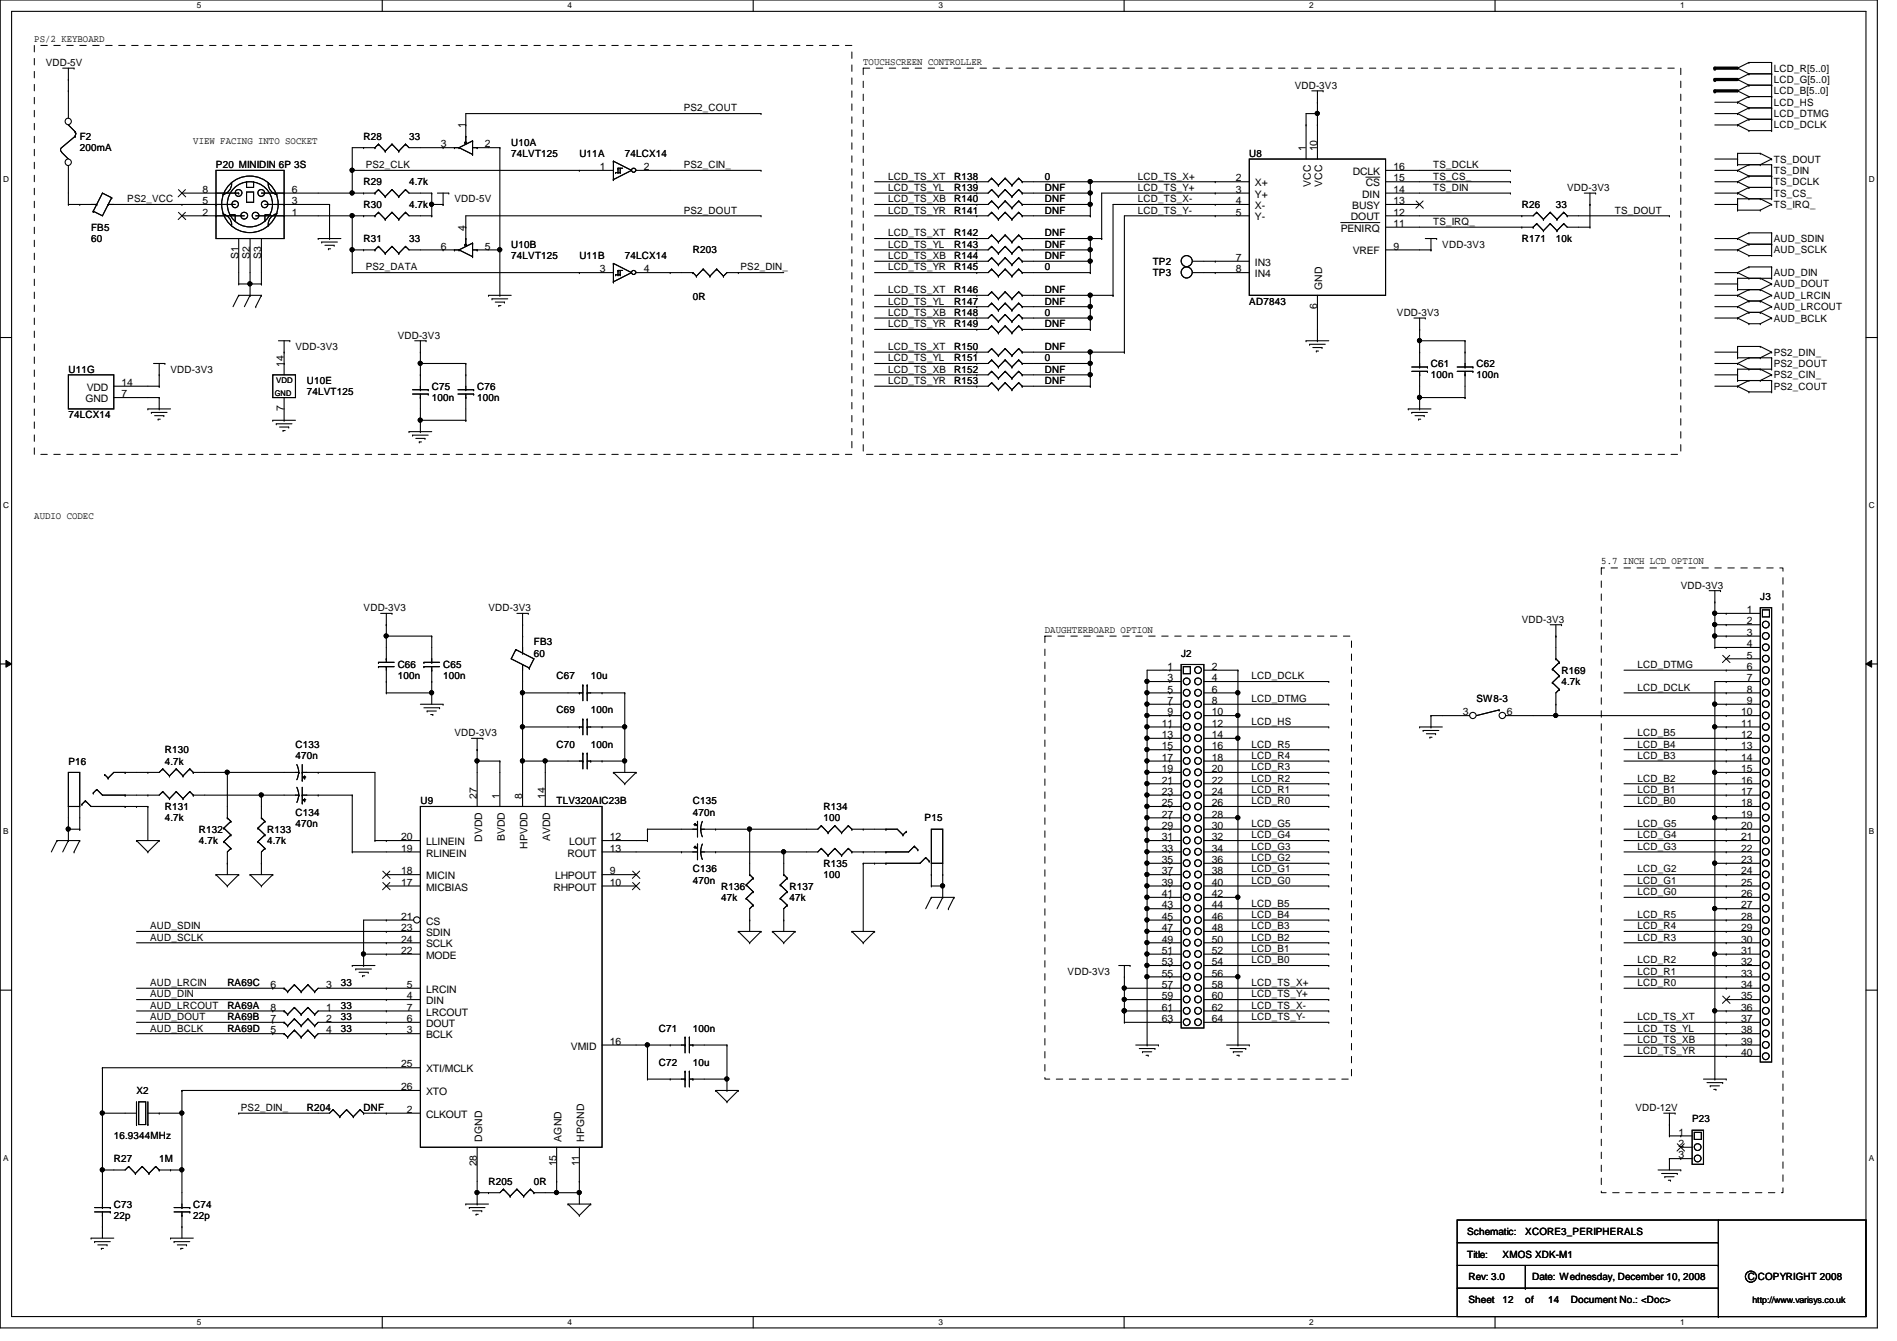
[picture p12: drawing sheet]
<svg xmlns="http://www.w3.org/2000/svg" width="297mm" height="210mm" viewBox="0 0 297 210" stroke-linecap="round" stroke-linejoin="round" font-family="sans-serif">
<defs><g id="words">
<g font-size="1.6">
<text x="5.4" y="6.6">PS/2 KEYBOARD</text>
<text x="7.2" y="10.3">VDD-5V</text>
<text x="135.2" y="10.1">TOUCHSCREEN CONTROLLER</text>
<text x="277.7" y="11.2">LCD_R[5..0]</text>
<text x="107.1" y="17.4">PS2_COUT</text>
<text x="202.7" y="13.9">VDD-3V3</text>
<text x="277.7" y="14.8">LCD_B[5..0]</text>
<text x="277.7" y="13">LCD_G[5..0]</text>
<text x="277.7" y="16.6">LCD_HS</text>
<text x="12.5" y="21.9">F2</text>
<text x="12.5" y="23.7">200mA</text>
<text x="30.3" y="22.6">VIEW FACING INTO SOCKET</text>
<text x="56.9" y="21.9">R28</text>
<text x="64" y="21.9">33</text>
<text x="69" y="23.1">3</text>
<text x="72.9" y="20.1" transform="rotate(-90 72.9 20.1)">1</text>
<text x="75.9" y="23.1">2</text>
<text x="80" y="22.8">U10A</text>
<text x="204.5" y="23.7" transform="rotate(-90 204.5 23.7)">1</text>
<text x="206.2" y="23.7" transform="rotate(-90 206.2 23.7)">10</text>
<text x="277.7" y="18.3">LCD_DTMG</text>
<text x="277.7" y="20.1">LCD_DCLK</text>
<text x="33.8" y="26.3">P20 MINIDIN 6P 3S</text>
<text x="56.9" y="29">R29</text>
<text x="57.3" y="26.3">PS2_CLK</text>
<text x="64" y="29">4.7k</text>
<text x="80" y="24.6">74LVT125</text>
<text x="90.7" y="24.6">U11A</text>
<text x="93.9" y="26.6">1</text>
<text x="97.8" y="24.6">74LCX14</text>
<text x="100.8" y="26.6">2</text>
<text x="107.1" y="26.3">PS2_CIN_</text>
<text x="139.1" y="29.9">LCD_TS_YL</text>
<text x="139.1" y="28.1">LCD_TS_XT</text>
<text x="149.4" y="29.9">R139</text>
<text x="149.4" y="28.1">R138</text>
<text x="163.6" y="29.9">DNF</text>
<text x="163.6" y="28.1">0</text>
<text x="178.2" y="29.9">LCD_TS_Y+</text>
<text x="178.2" y="28.1">LCD_TS_X+</text>
<text x="193.5" y="28.4">2</text>
<text x="195.6" y="24.6">U8</text>
<text x="196.5" y="29.2">X+</text>
<text x="205.3" y="29.3" transform="rotate(-90 205.3 29.3)">VCC</text>
<text x="207" y="29.3" transform="rotate(-90 207 29.3)">VCC</text>
<text x="211.8" y="27.4">DCLK</text>
<text x="213.9" y="29.2">CS</text>
<text x="218.2" y="26.6">16</text>
<text x="218.2" y="28.4">15</text>
<text x="224.4" y="28.1">TS_CS_</text>
<text x="224.4" y="29.9">TS_DIN</text>
<text x="224.4" y="26.3">TS_DCLK</text>
<text x="245.4" y="29.9">VDD-3V3</text>
<text x="277.7" y="25.4">TS_DOUT</text>
<text x="277.7" y="27.2">TS_DIN</text>
<text x="277.7" y="29">TS_DCLK</text>
<text x="19.9" y="31.7">PS2_VCC</text>
<text x="31.7" y="33.7">2</text>
<text x="31.7" y="32">5</text>
<text x="31.7" y="30.2">8</text>
<text x="45.7" y="33.7">1</text>
<text x="45.7" y="32">3</text>
<text x="45.7" y="30.2">6</text>
<text x="56.9" y="32.6">R30</text>
<text x="64" y="32.6">4.7k</text>
<text x="71.2" y="31.7">VDD-5V</text>
<text x="107.1" y="33.4">PS2_DOUT</text>
<text x="139.1" y="31.7">LCD_TS_XB</text>
<text x="139.1" y="33.4">LCD_TS_YR</text>
<text x="149.4" y="31.7">R140</text>
<text x="149.4" y="33.4">R141</text>
<text x="163.6" y="31.7">DNF</text>
<text x="163.6" y="33.4">DNF</text>
<text x="178.2" y="33.4">LCD_TS_Y-</text>
<text x="178.2" y="31.7">LCD_TS_X-</text>
<text x="193.5" y="30.2">3</text>
<text x="193.5" y="32">4</text>
<text x="193.5" y="33.7">5</text>
<text x="196.5" y="30.9">Y+</text>
<text x="196.5" y="32.7">X-</text>
<text x="196.5" y="34.5">Y-</text>
<text x="211.5" y="34.5">DOUT</text>
<text x="211.7" y="32.7">BUSY</text>
<text x="213.3" y="30.9">DIN</text>
<text x="218.2" y="33.7">12</text>
<text x="218.2" y="32">13</text>
<text x="218.2" y="30.2">14</text>
<text x="218.2" y="35.5">11</text>
<text x="224.4" y="35.2">TS_IRQ_</text>
<text x="238.3" y="32.6">R26</text>
<text x="243.6" y="32.6">33</text>
<text x="252.9" y="33.4">TS_DOUT</text>
<text x="277.7" y="32.6">TS_IRQ_</text>
<text x="277.7" y="30.8">TS_CS_</text>
<text x="14.3" y="36.1">FB5</text>
<text x="14.3" y="37.9">60</text>
<text x="37.3" y="40.6" transform="rotate(-90 37.3 40.6)">S1</text>
<text x="39.1" y="40.6" transform="rotate(-90 39.1 40.6)">S2</text>
<text x="40.9" y="40.6" transform="rotate(-90 40.9 40.6)">S3</text>
<text x="56.9" y="37.9">R31</text>
<text x="64" y="37.9">33</text>
<text x="69" y="39.1">6</text>
<text x="72.9" y="36.1" transform="rotate(-90 72.9 36.1)">4</text>
<text x="75.9" y="39.1">5</text>
<text x="80" y="38.8">U10B</text>
<text x="80" y="40.6">74LVT125</text>
<text x="90.7" y="40.6">U11B</text>
<text x="97.8" y="40.6">74LCX14</text>
<text x="108.5" y="39.7">R203</text>
<text x="139.1" y="38.8">LCD_TS_YL</text>
<text x="139.1" y="37">LCD_TS_XT</text>
<text x="139.1" y="40.6">LCD_TS_XB</text>
<text x="149.4" y="40.6">R144</text>
<text x="149.4" y="38.8">R143</text>
<text x="149.4" y="37">R142</text>
<text x="163.6" y="40.6">DNF</text>
<text x="163.6" y="38.8">DNF</text>
<text x="163.6" y="37">DNF</text>
<text x="180.5" y="41.4">TP2</text>
<text x="193.5" y="40.9">7</text>
<text x="196.5" y="41.6">IN3</text>
<text x="209.9" y="36.3">PENIRQ</text>
<text x="211.8" y="39.8">VREF</text>
<text x="218.2" y="39.1">9</text>
<text x="225.8" y="38.8">VDD-3V3</text>
<text x="238.3" y="37.9">R171</text>
<text x="243.6" y="37.9">10k</text>
<text x="277.7" y="37.9">AUD_SDIN</text>
<text x="277.7" y="39.7">AUD_SCLK</text>
<text x="57.3" y="42.3">PS2_DATA</text>
<text x="93.9" y="42.6">3</text>
<text x="100.8" y="42.6">4</text>
<text x="108.5" y="46.9">0R</text>
<text x="115.9" y="42.3">PS2_DIN_</text>
<text x="139.1" y="42.3">LCD_TS_YR</text>
<text x="139.1" y="47.7">LCD_TS_YL</text>
<text x="139.1" y="45.9">LCD_TS_XT</text>
<text x="149.4" y="47.7">R147</text>
<text x="149.4" y="42.3">R145</text>
<text x="149.4" y="45.9">R146</text>
<text x="163.6" y="47.7">DNF</text>
<text x="163.6" y="42.3">0</text>
<text x="163.6" y="45.9">DNF</text>
<text x="180.5" y="43.2">TP3</text>
<text x="193.5" y="42.6">8</text>
<text x="195.6" y="47.7">AD7843</text>
<text x="196.5" y="43.4">IN4</text>
<text x="207" y="45.3" transform="rotate(-90 207 45.3)">GND</text>
<text x="277.7" y="46.8">AUD_LRCIN</text>
<text x="277.7" y="45">AUD_DOUT</text>
<text x="277.7" y="43.2">AUD_DIN</text>
<text x="62.3" y="53">VDD-3V3</text>
<text x="139.1" y="49.4">LCD_TS_XB</text>
<text x="139.1" y="51.2">LCD_TS_YR</text>
<text x="149.4" y="49.4">R148</text>
<text x="149.4" y="51.2">R149</text>
<text x="163.6" y="49.4">0</text>
<text x="163.6" y="51.2">DNF</text>
<text x="206.2" y="48.3" transform="rotate(-90 206.2 48.3)">6</text>
<text x="218.7" y="49.4">VDD-3V3</text>
<text x="277.7" y="50.3">AUD_BCLK</text>
<text x="277.7" y="48.6">AUD_LRCOUT</text>
<text x="10.7" y="58.3">U11G</text>
<text x="26.7" y="58.3">VDD-3V3</text>
<text x="44.4" y="57.4" transform="rotate(-90 44.4 57.4)">14</text>
<text x="46.3" y="54.8">VDD-3V3</text>
<text x="139.1" y="54.8">LCD_TS_XT</text>
<text x="139.1" y="58.3">LCD_TS_XB</text>
<text x="139.1" y="56.6">LCD_TS_YL</text>
<text x="149.4" y="58.3">R152</text>
<text x="149.4" y="56.6">R151</text>
<text x="149.4" y="54.8">R150</text>
<text x="163.6" y="58.3">DNF</text>
<text x="163.6" y="56.6">0</text>
<text x="163.6" y="54.8">DNF</text>
<text x="224.1" y="57.4">C61</text>
<text x="224.1" y="59.2">100n</text>
<text x="231.2" y="57.4">C62</text>
<text x="231.2" y="59.2">100n</text>
<text x="277.7" y="59.2">PS2_CIN_</text>
<text x="277.7" y="55.7">PS2_DIN_</text>
<text x="277.7" y="57.4">PS2_DOUT</text>
<text x="10.7" y="65.4">74LCX14</text>
<text x="13.4" y="62.9">GND</text>
<text x="13.6" y="61.2">VDD</text>
<text x="19" y="62.2">7</text>
<text x="19" y="60.4">14</text>
<text x="44.4" y="64.3" transform="rotate(-90 44.4 64.3)">7</text>
<text x="48" y="60.1">U10E</text>
<text x="48" y="61.9">74LVT125</text>
<text x="67.6" y="61">C75</text>
<text x="67.6" y="62.8">100n</text>
<text x="74.7" y="61">C76</text>
<text x="74.7" y="62.8">100n</text>
<text x="139.1" y="60.1">LCD_TS_YR</text>
<text x="149.4" y="60.1">R153</text>
<text x="163.6" y="60.1">DNF</text>
<text x="277.7" y="61">PS2_COUT</text>
<text x="5.4" y="81.2">AUDIO CODEC</text>
<text x="250.7" y="88.3">5.7 INCH LCD OPTION</text>
<text x="56.9" y="95.7">VDD-3V3</text>
<text x="76.5" y="95.7">VDD-3V3</text>
<text x="263.2" y="92.1">VDD-3V3</text>
<text x="273.5" y="96">1</text>
<text x="275.6" y="93.9">J3</text>
<text x="83.6" y="101">FB3</text>
<text x="163.6" y="99">DAUGHTERBOARD OPTION</text>
<text x="238.3" y="97.5">VDD-3V3</text>
<text x="273.5" y="97.7">2</text>
<text x="273.5" y="99.5">3</text>
<text x="273.5" y="101.3">4</text>
<text x="62.3" y="104.6">C66</text>
<text x="62.3" y="106.3">100n</text>
<text x="69.4" y="104.6">C65</text>
<text x="69.4" y="106.3">100n</text>
<text x="83.6" y="102.8">60</text>
<text x="87.2" y="106.3">C67</text>
<text x="92.5" y="106.3">10u</text>
<text x="182.8" y="104.9">1</text>
<text x="182.8" y="106.6">3</text>
<text x="185" y="102.8">J2</text>
<text x="189.7" y="104.9">2</text>
<text x="189.7" y="106.6">4</text>
<text x="196" y="106.3">LCD_DCLK</text>
<text x="244.5" y="105.5">R169</text>
<text x="244.5" y="107.2">4.7k</text>
<text x="256.4" y="104.6">LCD_DTMG</text>
<text x="273.5" y="103.1">5</text>
<text x="273.5" y="104.9">6</text>
<text x="273.5" y="106.6">7</text>
<text x="87.2" y="111.7">C69</text>
<text x="92.5" y="111.7">100n</text>
<text x="181.9" y="113.7">11</text>
<text x="182.8" y="108.4">5</text>
<text x="182.8" y="110.2">7</text>
<text x="182.8" y="112">9</text>
<text x="189.7" y="108.4">6</text>
<text x="189.7" y="110.2">8</text>
<text x="189.7" y="112">10</text>
<text x="189.7" y="113.7">12</text>
<text x="196" y="113.5">LCD_HS</text>
<text x="196" y="109.9">LCD_DTMG</text>
<text x="229.1" y="112">3</text>
<text x="231.2" y="109.9">SW8-3</text>
<text x="236" y="112">6</text>
<text x="256.4" y="108.1">LCD_DCLK</text>
<text x="272.6" y="112">10</text>
<text x="272.6" y="113.7">11</text>
<text x="273.5" y="108.4">8</text>
<text x="273.5" y="110.2">9</text>
<text x="10.7" y="119.7">P16</text>
<text x="25.8" y="117.9">R130</text>
<text x="25.8" y="119.7">4.7k</text>
<text x="46.3" y="117">C133</text>
<text x="46.3" y="118.8">470n</text>
<text x="71.2" y="115.2">VDD-3V3</text>
<text x="87.2" y="117">C70</text>
<text x="92.5" y="117">100n</text>
<text x="181.9" y="115.5">13</text>
<text x="181.9" y="117.3">15</text>
<text x="181.9" y="119.1">17</text>
<text x="189.7" y="115.5">14</text>
<text x="189.7" y="117.3">16</text>
<text x="189.7" y="119.1">18</text>
<text x="196" y="117">LCD_R5</text>
<text x="196" y="118.8">LCD_R4</text>
<text x="256.4" y="117">LCD_B4</text>
<text x="256.4" y="115.2">LCD_B5</text>
<text x="256.4" y="118.8">LCD_B3</text>
<text x="272.6" y="115.5">12</text>
<text x="272.6" y="117.3">13</text>
<text x="272.6" y="119.1">14</text>
<text x="65.8" y="125.9">U9</text>
<text x="74.7" y="125" transform="rotate(-90 74.7 125)">27</text>
<text x="78.2" y="125" transform="rotate(-90 78.2 125)">1</text>
<text x="81.8" y="125" transform="rotate(-90 81.8 125)">8</text>
<text x="85.3" y="125" transform="rotate(-90 85.3 125)">14</text>
<text x="87.2" y="125.9">TLV320AIC23B</text>
<text x="108.5" y="125.9">C135</text>
<text x="181.9" y="120.9">19</text>
<text x="181.9" y="122.6">21</text>
<text x="181.9" y="124.4">23</text>
<text x="189.7" y="120.9">20</text>
<text x="189.7" y="122.6">22</text>
<text x="189.7" y="124.4">24</text>
<text x="196" y="120.6">LCD_R3</text>
<text x="196" y="124.1">LCD_R1</text>
<text x="196" y="122.3">LCD_R2</text>
<text x="196" y="125.9">LCD_R0</text>
<text x="256.4" y="125.9">LCD_B0</text>
<text x="256.4" y="124.1">LCD_B1</text>
<text x="256.4" y="122.3">LCD_B2</text>
<text x="272.6" y="120.9">15</text>
<text x="272.6" y="122.6">16</text>
<text x="272.6" y="124.4">17</text>
<text x="25.8" y="126.8">R131</text>
<text x="25.8" y="128.6">4.7k</text>
<text x="31.2" y="130.3">R132</text>
<text x="41.8" y="130.3">R133</text>
<text x="46.3" y="127.7">C134</text>
<text x="46.3" y="129.5">470n</text>
<text x="62.8" y="131.5">20</text>
<text x="75.5" y="131.8" transform="rotate(-90 75.5 131.8)">DVDD</text>
<text x="79" y="131.7" transform="rotate(-90 79 131.7)">BVDD</text>
<text x="86.1" y="131.7" transform="rotate(-90 86.1 131.7)">AVDD</text>
<text x="95.5" y="131.5">12</text>
<text x="108.5" y="127.7">470n</text>
<text x="128.9" y="126.8">R134</text>
<text x="128.9" y="128.6">100</text>
<text x="144.8" y="128.6">P15</text>
<text x="181.9" y="126.2">25</text>
<text x="181.9" y="128">27</text>
<text x="181.9" y="129.8">29</text>
<text x="181.9" y="131.5">31</text>
<text x="189.7" y="126.2">26</text>
<text x="189.7" y="128">28</text>
<text x="189.7" y="129.8">30</text>
<text x="189.7" y="131.5">32</text>
<text x="196" y="129.5">LCD_G5</text>
<text x="196" y="131.2">LCD_G4</text>
<text x="256.4" y="131.2">LCD_G4</text>
<text x="256.4" y="129.5">LCD_G5</text>
<text x="272.6" y="126.2">18</text>
<text x="272.6" y="128">19</text>
<text x="272.6" y="129.8">20</text>
<text x="272.6" y="131.5">21</text>
<text x="31.2" y="132.1">4.7k</text>
<text x="41.8" y="132.1">4.7k</text>
<text x="62.8" y="136.9">18</text>
<text x="62.8" y="133.3">19</text>
<text x="66.7" y="137.6">MICIN</text>
<text x="66.7" y="132.3">LLINEIN</text>
<text x="66.7" y="134.1">RLINEIN</text>
<text x="82.6" y="132.9" transform="rotate(-90 82.6 132.9)">HPVDD</text>
<text x="86.9" y="137.6">LHPOUT</text>
<text x="88.9" y="134.1">ROUT</text>
<text x="89.1" y="132.3">LOUT</text>
<text x="95.5" y="136.9">9</text>
<text x="95.5" y="133.3">13</text>
<text x="108.5" y="136.6">C136</text>
<text x="128.9" y="135.7">R135</text>
<text x="128.9" y="137.5">100</text>
<text x="181.9" y="133.3">33</text>
<text x="181.9" y="135.1">35</text>
<text x="181.9" y="136.9">37</text>
<text x="189.7" y="133.3">34</text>
<text x="189.7" y="135.1">36</text>
<text x="189.7" y="136.9">38</text>
<text x="196" y="134.8">LCD_G2</text>
<text x="196" y="136.6">LCD_G1</text>
<text x="196" y="133">LCD_G3</text>
<text x="256.4" y="136.6">LCD_G2</text>
<text x="256.4" y="133">LCD_G3</text>
<text x="272.6" y="133.3">22</text>
<text x="272.6" y="135.1">23</text>
<text x="272.6" y="136.9">24</text>
<text x="62.8" y="144">21</text>
<text x="62.8" y="138.6">17</text>
<text x="66.7" y="139.4">MICBIAS</text>
<text x="86.7" y="139.4">RHPOUT</text>
<text x="95.5" y="138.6">10</text>
<text x="108.5" y="138.3">470n</text>
<text x="112.9" y="139.2">R136</text>
<text x="112.9" y="141">47k</text>
<text x="123.6" y="139.2">R137</text>
<text x="123.6" y="141">47k</text>
<text x="181.9" y="138.6">39</text>
<text x="181.9" y="140.4">41</text>
<text x="181.9" y="142.2">43</text>
<text x="181.9" y="144">45</text>
<text x="189.7" y="138.6">40</text>
<text x="189.7" y="140.4">42</text>
<text x="189.7" y="142.2">44</text>
<text x="189.7" y="144">46</text>
<text x="196" y="141.9">LCD_B5</text>
<text x="196" y="138.3">LCD_G0</text>
<text x="196" y="143.7">LCD_B4</text>
<text x="256.4" y="138.3">LCD_G1</text>
<text x="256.4" y="143.7">LCD_R5</text>
<text x="256.4" y="140.1">LCD_G0</text>
<text x="272.6" y="138.6">25</text>
<text x="272.6" y="140.4">26</text>
<text x="272.6" y="142.2">27</text>
<text x="272.6" y="144">28</text>
<text x="23.5" y="147.2">AUD_SCLK</text>
<text x="23.5" y="145.5">AUD_SDIN</text>
<text x="62.8" y="149.3">22</text>
<text x="62.8" y="147.5">24</text>
<text x="62.8" y="145.8">23</text>
<text x="66.7" y="144.7">CS</text>
<text x="66.7" y="148.3">SCLK</text>
<text x="66.7" y="146.5">SDIN</text>
<text x="181.9" y="145.8">47</text>
<text x="181.9" y="147.5">49</text>
<text x="181.9" y="149.3">51</text>
<text x="189.7" y="145.8">48</text>
<text x="189.7" y="147.5">50</text>
<text x="189.7" y="149.3">52</text>
<text x="196" y="149">LCD_B1</text>
<text x="196" y="145.5">LCD_B3</text>
<text x="196" y="147.2">LCD_B2</text>
<text x="256.4" y="145.5">LCD_R4</text>
<text x="256.4" y="147.2">LCD_R3</text>
<text x="272.6" y="145.8">29</text>
<text x="272.6" y="147.5">30</text>
<text x="272.6" y="149.3">31</text>
<text x="23.5" y="154.3">AUD_LRCIN</text>
<text x="35.6" y="154.3">RA69C</text>
<text x="42.4" y="154.6">6</text>
<text x="51.1" y="154.6">3</text>
<text x="53.4" y="154.3">33</text>
<text x="63.7" y="154.6">5</text>
<text x="66.7" y="155.4">LRCIN</text>
<text x="66.7" y="150.1">MODE</text>
<text x="167.2" y="152.6">VDD-3V3</text>
<text x="181.9" y="151.1">53</text>
<text x="181.9" y="152.9">55</text>
<text x="181.9" y="154.6">57</text>
<text x="189.7" y="151.1">54</text>
<text x="189.7" y="152.9">56</text>
<text x="189.7" y="154.6">58</text>
<text x="196" y="150.8">LCD_B0</text>
<text x="196" y="154.3">LCD_TS_X+</text>
<text x="256.4" y="152.6">LCD_R1</text>
<text x="256.4" y="150.8">LCD_R2</text>
<text x="256.4" y="154.3">LCD_R0</text>
<text x="272.6" y="151.1">32</text>
<text x="272.6" y="152.9">33</text>
<text x="272.6" y="154.6">34</text>
<text x="23.5" y="161.5">AUD_BCLK</text>
<text x="23.5" y="157.9">AUD_LRCOUT</text>
<text x="23.5" y="159.7">AUD_DOUT</text>
<text x="23.5" y="156.1">AUD_DIN</text>
<text x="35.6" y="161.5">RA69D</text>
<text x="35.6" y="159.7">RA69B</text>
<text x="35.6" y="157.9">RA69A</text>
<text x="42.4" y="161.8">5</text>
<text x="42.4" y="160">7</text>
<text x="42.4" y="158.2">8</text>
<text x="51.1" y="161.8">4</text>
<text x="51.1" y="160">2</text>
<text x="51.1" y="158.2">1</text>
<text x="53.4" y="161.5">33</text>
<text x="53.4" y="159.7">33</text>
<text x="53.4" y="157.9">33</text>
<text x="63.7" y="161.8">3</text>
<text x="63.7" y="156.4">4</text>
<text x="63.7" y="160">6</text>
<text x="63.7" y="158.2">7</text>
<text x="66.7" y="157.2">DIN</text>
<text x="66.7" y="160.7">DOUT</text>
<text x="66.7" y="159">LRCOUT</text>
<text x="103.2" y="161.5">C71</text>
<text x="108.5" y="161.5">100n</text>
<text x="181.9" y="156.4">59</text>
<text x="181.9" y="158.2">61</text>
<text x="181.9" y="160">63</text>
<text x="189.7" y="156.4">60</text>
<text x="189.7" y="158.2">62</text>
<text x="189.7" y="160">64</text>
<text x="196" y="157.9">LCD_TS_X-</text>
<text x="196" y="159.7">LCD_TS_Y-</text>
<text x="196" y="156.1">LCD_TS_Y+</text>
<text x="256.4" y="161.5">LCD_TS_YL</text>
<text x="256.4" y="159.7">LCD_TS_XT</text>
<text x="272.6" y="156.4">35</text>
<text x="272.6" y="158.2">36</text>
<text x="272.6" y="160">37</text>
<text x="272.6" y="161.8">38</text>
<text x="62.8" y="167.1">25</text>
<text x="66.7" y="162.5">BCLK</text>
<text x="66.7" y="167.9">XTI/MCLK</text>
<text x="89.4" y="164.3">VMID</text>
<text x="95.5" y="163.5">16</text>
<text x="103.2" y="166.8">C72</text>
<text x="108.5" y="166.8">10u</text>
<text x="256.4" y="163.2">LCD_TS_XB</text>
<text x="256.4" y="165">LCD_TS_YR</text>
<text x="272.6" y="163.5">39</text>
<text x="272.6" y="165.3">40</text>
<text x="21.4" y="171.2">X2</text>
<text x="37.7" y="173.9">PS2_DIN_</text>
<text x="48" y="173.9">R204</text>
<text x="56.9" y="173.9">DNF</text>
<text x="62.8" y="170.6">26</text>
<text x="66.7" y="171.4">XTO</text>
<text x="256.1" y="173.9">VDD-12V</text>
<text x="17.8" y="178.4">16.9344MHz</text>
<text x="63.7" y="174.2">2</text>
<text x="66.7" y="175">CLKOUT</text>
<text x="75.5" y="178.7" transform="rotate(-90 75.5 178.7)">DGND</text>
<text x="87.9" y="178.7" transform="rotate(-90 87.9 178.7)">AGND</text>
<text x="91.5" y="178.7" transform="rotate(-90 91.5 178.7)">HPGND</text>
<text x="262.8" y="177.8">1</text>
<text x="262.8" y="179.5">2</text>
<text x="265" y="175.7">P23</text>
<text x="17.8" y="181.9">R27</text>
<text x="24.9" y="181.9">1M</text>
<text x="74.7" y="182.6" transform="rotate(-90 74.7 182.6)">28</text>
<text x="76.5" y="185.5">R205</text>
<text x="83.6" y="185.5">0R</text>
<text x="87.1" y="182.6" transform="rotate(-90 87.1 182.6)">15</text>
<text x="90.7" y="182.6" transform="rotate(-90 90.7 182.6)">11</text>
<text x="262.8" y="181.3">3</text>
<text x="17.8" y="189">C73</text>
<text x="17.8" y="190.8">22p</text>
<text x="30.3" y="189">C74</text>
<text x="30.3" y="190.8">22p</text>
<text x="229.7" y="196.8">Title:</text>
<text x="229.7" y="193.3">Schematic:</text>
<text x="235.3" y="196.8">XMOS XDK-M1</text>
<text x="238.8" y="193.3">XCORE3_PERIPHERALS</text>
<text x="230" y="200.4">Rev: 3.0</text>
<text x="230" y="204">Sheet</text>
<text x="235.3" y="204">12</text>
<text x="238.8" y="204">of</text>
<text x="239.9" y="200.4">Date: Wednesday, December 10, 2008</text>
<text x="242.4" y="204">14</text>
<text x="246" y="204">Document No.: &lt;Doc&gt;</text>
<text x="273.7" y="200.4">C COPYRIGHT 2008</text>
</g>
<text font-size="1.4" x="274.4" y="204">http://www.varisys.co.uk</text>
<g font-size="1.3">
<text x="30.8" y="1.3">5</text>
<text x="88.9" y="1.3">4</text>
<text x="146.9" y="1.3">3</text>
<text x="205" y="1.3">2</text>
<text x="263.1" y="1.3">1</text>
<text x=".5" y="28.4">D</text>
<text x="292.6" y="28.4">D</text>
<text x=".5" y="79.5">C</text>
<text x="292.6" y="79.5">C</text>
<text x=".5" y="130.6">B</text>
<text x="292.6" y="130.6">B</text>
<text x=".5" y="181.7">A</text>
<text x="292.6" y="181.7">A</text>
<text x="30.8" y="207.4">5</text>
<text x="88.9" y="207.4">4</text>
<text x="146.9" y="207.4">3</text>
<text x="205" y="207.4">2</text>
<text x="263.1" y="207.4">1</text>
</g>
<g font-size="1.2">
<text x="43.3" y="60">VDD</text>
<text x="43" y="61.9">GND</text>
</g>
</g></defs>
<path d="M0 0h294v207.9h-294zM1.8 1.8h290.4v204.3h-290.4z" fill="none" stroke="#000" stroke-width=".17"/>
<g fill="#fff">
<path d="M30.8 .2h.7v1.4h-.7z"/>
<path d="M30.8 206.2h.7v1.4h-.7z"/>
</g>
<path d="M59.9 0v1.8M59.9 206.1v1.8" fill="none" stroke="#000" stroke-width=".17"/>
<g fill="#fff">
<path d="M88.9 .2h.6v1.4h-.6z"/>
<path d="M88.9 206.2h.6v1.4h-.6z"/>
</g>
<path d="M117.9 0v1.8M117.9 206.1v1.8" fill="none" stroke="#000" stroke-width=".17"/>
<g fill="#fff">
<path d="M146.9 .2h.7v1.4h-.7z"/>
<path d="M146.9 206.2h.7v1.4h-.7z"/>
</g>
<path d="M176 0v1.8M176 206.1v1.8" fill="none" stroke="#000" stroke-width=".17"/>
<g fill="#fff">
<path d="M205 .2h.7v1.4h-.7z"/>
<path d="M205 206.2h.7v1.4h-.7z"/>
</g>
<path d="M234.1 0v1.8M234.1 206.1v1.8" fill="none" stroke="#000" stroke-width=".17"/>
<g fill="#fff">
<path d="M263.1 .2h.7v1.4h-.7z"/>
<path d="M263.1 206.2h.7v1.4h-.7z"/>
<path d="M.5 27.3h.9v1.4h-.9z"/>
<path d="M292.6 27.3h.9v1.4h-.9z"/>
<path d="M.5 78.4h.9v1.4h-.9z"/>
<path d="M292.6 78.4h.9v1.4h-.9z"/>
</g>
<path d="M0 52.8h1.8M292.2 52.8h1.8" fill="none" stroke="#000" stroke-width=".17"/>
<g fill="#fff">
<path d="M.5 129.5h.8v1.4h-.8z"/>
<path d="M292.6 129.5h.9v1.4h-.9z"/>
</g>
<path d="M0 103.9h1.8M292.2 103.9h1.8" fill="none" stroke="#000" stroke-width=".17"/>
<path d="M.9 103.4l.9 .5-.9 .5zM292.2 103.9l.9-.5v1z" fill="#000"/>
<path d="M.9 103.4l.9 .5-.9 .5zM292.2 103.9l.9-.5v1z" fill="none" stroke="#000" stroke-width=".16"/>
<g fill="#fff">
<path d="M.5 180.5h.8v1.4h-.8z"/>
<path d="M292.6 180.5h.9v1.4h-.9z"/>
</g>
<g fill="none" stroke="#000" stroke-width=".17">
<path d="M9.8 10.7h1.8M10.7 14.2h.1M10.7 12.4h.1M10.7 10.7v3.5M10.7 19.6l1.1 1M11.6 10.7h.1M72.9 19.6h.1M119.2 17.8h.1M119.2 17.8h-46.3v1.8M204.5 19.6h.1M205.4 14.2h1.8M206.3 17.8h.1"/>
<path d="M206.3 19.6h.1M206.3 16h.1M206.3 17.8h-1.8v7.1M206.3 14.2v10.7M207.2 14.2h.1M268.5 17.8h3.6M268.5 19.6h3.6M268.5 16h3.6M272.1 19.6h.1M272.1 17.8h.1M272.1 16h.1M272.1 10.7h.1"/>
<path d="M272.1 14.2h.1M272.1 12.4h.1M272.1 10.7l1.8 .9M272.1 17.8l1.8 .9M272.1 14.2l1.8 .9M272.1 12.4l1.8 .9M272.1 19.6l1.8 .8M272.1 16l1.8 .9M273.9 9.8h.1M273.9 11.6h.1M273.9 16.9h.1M273.9 18.7h.1"/>
<path d="M273.9 13.3h.1M273.9 15.1h.1M273.9 9.8l-1.8 .9M273.9 9.8h3.5M273.9 11.6h3.5M273.9 16.9l-1.8 .9M273.9 16.9h3.5M273.9 18.7h3.5M273.9 13.3l-1.8 .9M273.9 13.3h3.5M273.9 15.1h3.5M273.9 11.6l-1.8 .8"/>
<path d="M273.9 18.7l-1.8 .9M273.9 15.1l-1.8 .9M277.4 9.8h.1M277.4 11.6h.1M277.4 16.9h.1M277.4 18.7h.1M277.4 13.3h.1M277.4 15.1h.1M277.4 9.8v10.6M9.6 23.8l1.1 1.1M10.7 32h.1M10.7 24.9h.1"/>
<path d="M10.7 32h4.5M10.7 30.2v1.8M11.7 20.6l.2 .4-.2 .3M11.8 20.6h.1M11.8 21.3h.1M11.8 21.3l-2.2 1.8a.38 .38 0 0 0 0 .6M12.5 32h.1M14.6 33.1h.1M15.2 32h.1M16.9 32h.1M16.9 32h19.9M17.5 30.9h.1"/>
<path d="M17.5 30.9l-1.5 2.9-1.4-.7M17.5 30.9l-1.5-.7-1.4 2.9M28.5 32h.1M28.5 30.2h8.9M28.5 33.8h9.8M33.8 26.7h10.7v10.6h-10.7zM33.8 32h.1M33.8 33.8h.1M34.9 33.5a1.68 1.68 0 0 1 1.3 1.8M35.9 33.6h.9v1.1M36.2 28.6a1.65 1.65 0 0 1-1.3 1.9M37.4 30.2h.1"/>
<path d="M37.4 37.3v7.1M38.6 30.1h1.1v1.6h-1.1zM38.6 28.4v.9h1.1v-.9M39.2 37.3v8.9M40 33.8h18.7M40.9 30.2h17.8M40.9 37.3v7.1M41.5 32h10.1M42 28.6v.1a1.78 1.78 0 0 0 1.4 1.8M42.4 33.6h-.9v1.1M43.4 33.4a1.77 1.77 0 0 0-1.4 2M44.5 30.2h.1"/>
<path d="M44.5 32h.1M44.5 33.8h.1M49.8 37.3h.1M49.8 37.3h3.6M50.4 37.9h.1M50.4 37.9h2.4M50.9 38.4h1.4M51.4 38.9h.1M51.4 38.9h.4M51.6 32h.1M51.6 37.3h.1M51.6 32v5.3"/>
<path d="M52.3 38.4h.1M55.2 26.7h.1M55.2 30.2h.1M55.2 39.1h.1M55.2 33.8h.1M55.2 26.7h40.9M55.2 33.8v8.9M55.2 39.1h1.7M56.9 33.8h.1M56.9 23.1h.1M56.9 30.2h.1M56.9 39.1h.1"/>
<path d="M56.9 23.1h-1.7v7.1M58.7 33.8h.1M58.7 30.2h.1M59.3 33.2h.1M59.3 29.7h.1M59.3 33.2l1 1.1M59.3 33.2l-.6 .6M59.3 29.7l1 1.1M59.3 29.7l-.6 .5M60.3 34.3h.1M60.3 30.8h.1M61.4 33.2h.1"/>
<path d="M61.4 29.7h.1M61.4 33.2l1 1.1M61.4 33.2l-1.1 1.1M61.4 29.7l1 1.1M61.4 29.7l-1.1 1.1M62.4 34.3h.1M62.4 30.8h.1M63.5 33.2h.1M63.5 29.7h.1M63.5 29.7l.5 .5h3.6M63.5 33.2l.5 .6h3.6M63.5 33.2l-1.1 1.1"/>
<path d="M63.5 29.7l-1.1 1.1M65.8 39.1h6.1M65.8 23.1h3.6M67.6 33.8h.1M67.6 32h.1M67.6 30.2h.1M67.6 30.2v3.6M67.6 32h1.8M68.5 30.2h1.8M69.4 39.1h.1M69.4 23.1h.1M69.4 32h.1"/>
<path d="M69.4 30.2v1.8M70.3 30.2h.1M71.2 39.1h.1M71.9 39.1h.1M71.9 39.1l2.1 1.1M72.8 38.3h.2v.2h-.2zM72.9 35.6h.1M72.9 37.3h.1M74 38.1h.1M74 39.1h4.3M74 38.1l-2.1 1M74 38.1v2.1"/>
<path d="M74.7 39.1h.1M76.5 23.1h1.8M78.3 23.1h.1M78.3 39.1h.1M78.3 23.1v23.1M90.7 26.7h.1M96.1 25.2h.1M96.1 28.1h.1M96.1 25.2v2.9M96.1 25.2l2.8 1.5-2.8 1.4M96.4 27h.1M96.4 27h.7"/>
<path d="M96.8 26.3h.1M96.8 27h.1M96.8 26.3v.7M96.8 26.3h.7M97.1 27h.1M97.1 26.3v.7M99.6 26.7h19.6M119.2 26.7h.1M119.2 33.8h.1M119.2 33.8h-46.3v4.4M136.9 30.2h16M136.9 28.4h16"/>
<path d="M136.9 37.3h16M152.9 32h.1M152.9 33.8h.1M152.9 30.2h.1M152.9 28.4h.1M152.9 39.1h.1M152.9 37.3h.1M155.3 31.5h.1M155.3 38.6h.1M155.3 33.2h.1M155.3 38.6l-.6 .5h-17.8M155.3 33.2l-.6 .6h-17.8"/>
<path d="M155.3 31.5l-.6 .5h-17.8M155.3 31.5l1 1.1M155.3 38.6l1 1.1M155.3 33.2l1 1.1M156.3 32.6h.1M156.3 39.7h.1M156.3 34.3h.1M157.4 31.5h.1M157.4 38.6h.1M157.4 33.2h.1M157.4 31.5l-1.1 1.1M157.4 31.5l1.1 1.1"/>
<path d="M157.4 38.6l-1.1 1.1M157.4 38.6l1.1 1.1M157.4 33.2l-1.1 1.1M157.4 33.2l1.1 1.1M158.5 32.6h.1M158.5 39.7h.1M158.5 34.3h.1M159.5 31.5h.1M159.5 38.6h.1M159.5 33.2h.1M159.5 31.5l-1 1.1M159.5 31.5l.6 .5"/>
<path d="M159.5 38.6l-1 1.1M159.5 38.6l.6 .5M159.5 33.2l-1 1.1M159.5 33.2l.6 .6M160.1 32h.1M160.1 39.1h.1M160.1 33.8h.1M160.1 39.1h10.6M160.1 33.8h10.6M160.1 32h10.6M161.8 30.2h8.9M161.8 28.4h33.8"/>
<path d="M161.8 37.3h10.7M170.7 30.2h.1M170.7 28.4h.1M170.7 33.8h.1M170.7 32h.1M170.7 39.1h.1M170.7 37.3h.1M170.7 28.4v5.4M170.7 37.3v5.4M172.5 37.3h.1M190.3 30.2h.1M190.3 33.8h.1"/>
<path d="M190.3 28.4h.1M190.3 32h.1M195.6 24.9h21.4v21.3h-21.4zM195.6 30.2h-23.1v7.1M195.6 33.8h-19.5v21.3M195.6 32h-21.3v14.2M217 26.7h19.5M217 30.2h19.5M217 39.1h7.1M217 28.4h19.5M217 33.8h21.3M217 32h5.3"/>
<path d="M217 35.6h21.3M223.2 37.3h1.8M224.1 39.1h.1M224.1 37.3v1.8M225 37.3h.1M236.5 28.4h.1M236.5 30.2h.1M236.5 26.7h.1M238.3 33.8h.1M238.3 35.6h.1M247.2 33.8h14.2M247.2 35.6h1.8"/>
<path d="M248.1 30.2h1.7M249 35.6h.1M249 32h.1M249 30.2v5.4M249.8 30.2h.1M261.4 33.8h.1M268.5 26.7h3.6M268.5 30.2h3.6M268.5 39.1h3.6M268.5 28.4h3.6M268.5 24.9h3.6M268.5 32h3.6"/>
<path d="M268.5 37.3h3.6M272.1 30.2h.1M272.1 28.4h.1M272.1 26.7h.1M272.1 24.9h.1M272.1 32h.1M272.1 39.1h.1M272.1 37.3h.1M272.1 25.8h.1M272.1 24h.1M272.1 32.9h.1M272.1 31.1h.1"/>
<path d="M272.1 37.3l1.8 .9M272.1 24h3.5M272.1 25.8h5.3M272.1 24v1.8M272.1 31.1v1.8M272.1 39.1l1.8 .9M272.1 26.7l1.8 .9M272.1 31.1h5.3M272.1 32.9h3.5M272.1 30.2l1.8 .9M272.1 28.4l1.8 .9M273.9 36.4h.1"/>
<path d="M273.9 38.2h.1M273.9 25.8h.1M273.9 27.6h.1M273.9 29.3h.1M273.9 31.1h.1M273.9 20.4h.1M273.9 36.4l-1.8 .9M273.9 36.4h3.5M273.9 38.2h3.5M273.9 38.2l-1.8 .9M273.9 25.8l-1.8 .9M273.9 27.6h3.5"/>
<path d="M273.9 29.3l-1.8 .9M273.9 29.3h3.5M273.9 27.6l-1.8 .8M273.9 20.4h3.5M275.6 24h.1M275.6 25.8h.1M275.6 31.1h.1M275.6 32.9h.1M275.6 24l1.8 .9M275.6 31.1l1.8 .9M277.4 36.4h.1M277.4 38.2h.1"/>
<path d="M277.4 24.9h.1M277.4 25.8h.1M277.4 27.6h.1M277.4 32h.1M277.4 29.3h.1M277.4 31.1h.1M277.4 20.4h.1M277.4 25.8v5.3M277.4 36.4v3.6M277.4 24.9l-1.8 .9M277.4 32l-1.8 .9M10.7 58.7h7.1v5.3h-7.1z"/>
<path d="M24 56.9h1.8M24.9 58.7h.1M24.9 56.9v3.6M25.8 56.9h.1M37.4 44.4h.1M37.4 46.2h.1M37.4 44.4h3.5M37.4 46.2h3.5M37.4 46.2l-.9 1.8M39.2 44.4h.1M39.2 46.2h.1M39.2 46.2l-.9 1.8"/>
<path d="M40 48h.1M40.9 44.4h.1M40.9 46.2h.1M40.9 46.2l-.9 1.8M42.7 58.7h3.6v3.5h-3.6zM43.6 53.3h1.8M44.5 56.9h.1M44.5 55.1h.1M44.5 53.3v5.4M45.4 53.3h.1M55.2 42.7h.1M55.2 42.7h40.9"/>
<path d="M64.9 53.3h1.8M65.8 58.7h.1M65.8 56.9h.1M65.8 55.1h.1M65.8 56.9h7.1M65.8 53.3v7.7M66.7 53.3h.1M72.9 56.9h.1M72.9 58.7h.1M72.9 56.9v4.1M74 40.2h.1M76.5 46.2h.1"/>
<path d="M76.5 46.2h3.5M77 46.8h.1M77 46.8h2.5M77.6 47.3h1.4M78.1 47.8h.1M78.1 47.8h.3M78.3 46.2h.1M79 47.3h.1M90.7 42.7h.1M96.1 41.2h.1M96.1 44.1h.1M96.1 41.2l2.8 1.5-2.8 1.4"/>
<path d="M96.1 41.2v2.9M96.4 43h.1M96.4 43h.7M96.8 43h.1M96.8 42.3h.1M96.8 42.3v.7M96.8 42.3h.7M97.1 43h.1M97.1 42.3v.7M99.6 42.7h8.9M104.9 42.7h.1M108.5 42.7h.1"/>
<path d="M108.5 42.7l.5 .5M109 43.2h.1M110.1 42.1h.1M110.1 42.1l1.1 1.1M110.1 42.1l-1.1 1.1M111.2 43.2h.1M112.2 42.1h.1M112.2 42.1l1.1 1.1M112.2 42.1l-1 1.1M113.3 43.2h.1M115.6 42.7h.1M122.7 42.7h-8.9l-.5 .5"/>
<path d="M136.9 56.9h16M136.9 42.7h16M136.9 46.2h16M136.9 55.1h16M136.9 51.6h16M152.9 40.9h.1M152.9 42.7h.1M152.9 48h.1M152.9 46.2h.1M152.9 49.8h.1M152.9 51.6h.1M152.9 55.1h.1"/>
<path d="M152.9 58.7h.1M152.9 56.9h.1M155.3 49.2h.1M155.3 40.3h.1M155.3 59.9h.1M155.3 58.1h.1M155.3 47.5h.1M155.3 49.2l-.6 .6h-17.8M155.3 47.5l-.6 .5h-17.8M155.3 59.9l-.6 .6h-17.8M155.3 40.3l-.6 .6h-17.8M155.3 58.1l-.6 .6h-17.8"/>
<path d="M155.3 49.2l1 1.1M155.3 40.3l1 1.1M155.3 59.9l1 1.1M155.3 58.1l1 1.1M155.3 47.5l1 1.1M156.3 50.3h.1M156.3 41.4h.1M156.3 59.2h.1M156.3 48.6h.1M157.4 49.2h.1M157.4 40.3h.1M157.4 59.9h.1"/>
<path d="M157.4 58.1h.1M157.4 47.5h.1M157.4 49.2l-1.1 1.1M157.4 49.2l1.1 1.1M157.4 40.3l-1.1 1.1M157.4 40.3l1.1 1.1M157.4 59.9l-1.1 1.1M157.4 59.9l1.1 1.1M157.4 58.1l-1.1 1.1M157.4 58.1l1.1 1.1M157.4 47.5l-1.1 1.1M157.4 47.5l1.1 1.1"/>
<path d="M158.5 50.3h.1M158.5 41.4h.1M158.5 59.2h.1M158.5 48.6h.1M159.5 49.2h.1M159.5 40.3h.1M159.5 59.9h.1M159.5 58.1h.1M159.5 47.5h.1M159.5 49.2l-1 1.1M159.5 49.2l.6 .6M159.5 40.3l-1 1.1"/>
<path d="M159.5 40.3l.6 .6M159.5 59.9l-1 1.1M159.5 59.9l.6 .6M159.5 58.1l-1 1.1M159.5 58.1l.6 .6M159.5 47.5l-1 1.1M159.5 47.5l.6 .5M160.1 49.8h.1M160.1 40.9h.1M160.1 58.7h.1M160.1 48h.1M160.1 49.8h10.6"/>
<path d="M160.1 48h10.6M160.1 40.9h10.6M160.1 58.7h10.6M161.8 56.9h8.9M161.8 42.7h8.9M161.8 46.2h12.5M161.8 55.1h14.3M161.8 51.6h8.9M170.7 42.7h.1M170.7 40.9h.1M170.7 48h.1M170.7 51.6h.1"/>
<path d="M170.7 49.8h.1M170.7 58.7h.1M170.7 55.1h.1M170.7 56.9h.1M170.7 46.2h.1M170.7 46.2v5.4M170.7 55.1v5.4M174.3 46.2h.1M176.1 55.1h.1M186.7 42.7h8.9M186.7 40.9h8.9M190.3 40.9h.1"/>
<path d="M190.3 42.7h.1M204.5 53.3h.1M204.5 53.3h3.6M205.1 53.9h.1M205.1 53.9h2.4M205.6 54.4h1.4M206.1 54.9h.1M206.1 54.9h.4M206.3 53.3h.1M206.3 46.2v7.1M207 54.4h.1M221.4 49.8h1.8"/>
<path d="M222.3 55.1h.1M222.3 53.3h.1M222.3 51.6h.1M222.3 49.8v5.3M222.3 53.3h7.1M223.2 49.8h.1M228.2 57.4h2.4M228.2 58.1h2.4M229.4 53.3h.1M229.4 55.1h.1M229.4 57.4h.1M229.4 58.7h.1"/>
<path d="M229.4 53.3v4.1M229.4 58.1v4.1M230.6 57.4h.1M230.6 58.1h.1M268.5 56.9h3.6M268.5 42.7h3.6M268.5 44.4h3.6M268.5 49.8h3.6M268.5 48h3.6M268.5 46.2h3.6M268.5 55.1h3.6M268.5 58.7h3.6"/>
<path d="M272.1 42.7h.1M272.1 49.8h.1M272.1 48h.1M272.1 44.4h.1M272.1 46.2h.1M272.1 55.1h.1M272.1 56.9h.1M272.1 58.7h.1M272.1 45.3h.1M272.1 43.6h.1M272.1 59.6h.1M272.1 57.8h.1"/>
<path d="M272.1 56h.1M272.1 54.2h.1M272.1 49.8l1.8 .9M272.1 43.6v1.7M272.1 54.2v1.8M272.1 57.8v1.8M272.1 45.3h3.5M272.1 46.2l1.8 .9M272.1 43.6h5.3M272.1 48l1.8 .9M272.1 42.7l1.8 .9M272.1 57.8h5.3"/>
<path d="M272.1 59.6h5.3M272.1 54.2h3.5M272.1 56h5.3M272.1 56.9l1.8 .9M273.9 48.9h.1M273.9 50.7h.1M273.9 40h.1M273.9 45.3h.1M273.9 47.1h.1M273.9 41.8h.1M273.9 43.6h.1M273.9 59.6h.1"/>
<path d="M273.9 56h.1M273.9 57.8h.1M273.9 48.9l-1.8 .9M273.9 48.9h1.7M273.9 50.7h1.7M273.9 40h3.5M273.9 45.3l-1.8 .9M273.9 47.1h1.7M273.9 47.1l-1.8 .9M273.9 41.8l-1.8 .9M273.9 41.8h3.5M273.9 59.6l-1.8 .9"/>
<path d="M273.9 56l-1.8 .9M275.6 48.9h.1M275.6 50.7h.1M275.6 45.3h.1M275.6 47.1h.1M275.6 43.6h.1M275.6 57.8h.1M275.6 59.6h.1M275.6 54.2h.1M275.6 56h.1M275.6 48.9l1.8 .9M275.6 45.3l1.8 .9"/>
<path d="M275.6 43.6l1.8 .8M275.6 47.1l1.8 .9M275.6 57.8l1.8 .9M275.6 54.2l1.8 .9M277.4 49.8h.1M277.4 40h.1M277.4 46.2h.1M277.4 44.4h.1M277.4 48h.1M277.4 41.8h.1M277.4 43.6h.1M277.4 58.7h.1"/>
<path d="M277.4 59.6h.1M277.4 55.1h.1M277.4 56h.1M277.4 57.8h.1M277.4 49.8l-1.8 .9M277.4 41.8v1.8M277.4 56v1.8M277.4 59.6v1.7M277.4 46.2l-1.8 .9M277.4 44.4l-1.8 .9M277.4 48l-1.8 .9M277.4 58.7l-1.8 .9"/>
<path d="M277.4 55.1l-1.8 .9M17.8 62.2h7.1M17.8 60.5h7.1M23.2 64h.1M23.2 64h3.5M23.7 64.6h.1M23.7 64.6h2.5M24.2 65.1h1.5M24.8 65.6h.1M24.8 65.6h.3M24.9 60.5h.1M24.9 62.2h.1"/>
<path d="M24.9 64h.1M24.9 62.2v1.8M25.7 65.1h.1M42.7 65.8h.1M42.7 65.8h3.6M43.3 66.3h.1M43.3 66.3h2.4M43.8 66.8h1.4M44.3 67.4h.1M44.3 67.4h.4M44.5 65.8h.1M44.5 62.2v3.6"/>
<path d="M45.2 66.8h.1M64 67.6h.1M64 67.6h3.6M64.6 68.1h.1M64.6 68.1h2.5M64.6 61h2.5M64.6 61.7h2.5M65.1 68.6h1.4M65.7 69.2h.1M65.7 69.2h.3M65.8 67.6h.1M65.8 65.8h.1"/>
<path d="M65.8 61h.1M65.8 62.2h.1M65.8 61.7v5.9M65.8 65.8h7.1M66.5 68.6h.1M67.1 61h.1M67.1 61.7h.1M71.7 61h2.5M71.7 61.7h2.5M72.9 65.8h.1M72.9 61h.1M72.9 62.2h.1"/>
<path d="M72.9 61.7v4.1M74.2 61h.1M74.2 61.7h.1M152.9 60.5h.1M156.3 61h.1M158.5 61h.1M160.1 60.5h.1M160.1 60.5h10.6M170.7 60.5h.1M220.5 64h.1M220.5 64h3.6M221.1 64.6h.1"/>
<path d="M221.1 64.6h2.4M221.6 65.1h1.4M222.1 65.6h.1M222.1 65.6h.4M222.3 64h.1M222.3 62.2h.1M222.3 60.5v3.5M222.3 62.2h7.1M223 65.1h.1M229.4 62.2h.1M268.5 60.5h3.6M272.1 60.5h.1"/>
<path d="M272.1 60.5l1.8 .8M273.9 61.3h.1M273.9 61.3h3.5M277.4 61.3h.1M59.6 96h1.8M60.5 99.6h.1M60.5 97.8h.1M60.5 99.6h7.1M60.5 96v5.3M61.4 96h.1M67.6 99.6h.1M67.6 99.6v1.7"/>
<path d="M80.9 96h1.8M81.8 99.6h.1M81.8 97.8h.1M81.8 96v6.2M82.7 96h.1M242.7 97.8h1.8M243.6 99.6h.1M243.6 97.8v3.5M244.5 97.8h.1M267.6 92.5h1.8M268.5 96h.1M268.5 99.6h.1"/>
<path d="M268.5 97.8h.1M268.5 94.2h.1M268.5 92.5v8.8M268.5 99.6h1.8M268.5 97.8h1.8M268.5 96h1.8M269.4 92.5h.1M270.3 99.6h.1M270.3 97.8h.1M270.3 96h.1M60.5 106.7h.1M60.5 108.5h.1"/>
<path d="M60.5 108.5h7.1M60.5 106.7v1.8M65.8 110.2h3.6M66.4 110.8h2.4M66.9 111.3h.1M66.9 111.3h1.4M67.4 111.8h.4M67.6 108.5h.1M67.6 106.7h.1M67.6 106.7v3.5M67.8 111.8h.1M68.8 110.8h.1"/>
<path d="M69.4 110.2h.1M73.8 115.6h1.8M74.7 119.1h.1M74.7 117.3h.1M74.7 119.1h3.6M74.7 115.6v5.3M75.6 115.6h.1M78.3 119.1h.1M78.3 119.1v1.8M80.8 101.7h.1M80.8 101.7l2.8 1.4-.7 1.5M80.8 101.7l-.8 1.4 2.9 1.5"/>
<path d="M81.8 108.5h.1M81.8 113.8h.1M81.8 119.1h.1M81.8 102.2h.1M81.8 104h.1M81.8 108.5h7.1M81.8 113.8h7.1M81.8 119.1h9.5M81.8 104v16.9M82.9 104.6h.1M85.4 119.1h.1M85.4 119.1v1.8"/>
<path d="M91.3 117.9h.1M91.3 119.1h.1M91.3 117.9v2.5M91.9 117.9h.1M91.9 119.1h5.9M91.9 117.9v2.5M92.5 119.1h.1M94.3 119.1h.1M94.3 113.8h.1M94.3 108.5h.1M94.3 108.5h3.5M94.3 113.8h3.5"/>
<path d="M97.8 119.1h.1M97.8 108.5h.1M97.8 113.8h.1M97.8 108.5v12.4M179.6 115.6h.1M179.6 117.3h.1M179.6 108.5h.1M179.6 119.1h.1M179.6 113.8h.1M179.6 112h.1M179.6 106.7h.1M179.6 110.2h.1"/>
<path d="M179.6 106.7h5.4M179.6 112h5.4M179.6 117.3h5.4M179.6 110.2h5.4M179.6 115.6h5.4M179.6 108.5h5.4M179.6 113.8h5.4M179.6 119.1h5.4M183.2 106.7h.1M183.2 112h.1M183.2 104.9h.1M183.2 110.2h.1"/>
<path d="M183.2 117.3h.1M183.2 113.8h.1M183.2 115.6h.1M183.2 108.5h.1M183.2 119.1h.1M185 104h3.5v56.9h-3.5zM185 104.9h-5.4v58.7M185.3 104.4h1.1v1.1h-1.1zM188.5 106.7h19.6M188.5 112h5.3M188.5 104.9h5.3M188.5 117.3h19.6"/>
<path d="M188.5 110.2h19.6M188.5 115.6h5.3M188.5 108.5h5.3M188.5 113.8h19.6M188.5 119.1h19.6M193.8 115.6h.1M193.8 112h.1M193.8 104.9h.1M193.8 108.5h.1M193.8 104.9v58.7M208.1 113.8h.1M208.1 110.2h.1"/>
<path d="M208.1 117.3h.1M208.1 106.7h.1M208.1 119.1h.1M222.3 113.8h.1M222.3 113.8h3.5M222.8 114.3h.1M222.8 114.3h2.5M223.3 114.9h1.5M223.9 115.4h.1M223.9 115.4h.3M224.1 112h.1M224.1 113.8h.1"/>
<path d="M224.1 112h1.7M224.1 112v1.8M224.8 114.9h.1M240.1 112h30.2M243.6 112h.1M243.6 110.2h.1M243.6 110.2v1.8M254.3 104.9h16M254.3 117.3h16M254.3 115.6h16M254.3 108.5h16M254.3 119.1h16"/>
<path d="M268.5 101.3h.1M268.5 113.8h.1M268.5 110.2h.1M268.5 110.2h1.8M268.5 113.8h1.8M268.5 101.3h1.8M270.3 117.3h.1M270.3 115.6h.1M270.3 108.5h.1M270.3 104.9h.1M270.3 119.1h.1M270.3 101.3h.1"/>
<path d="M270.3 113.8h.1M270.3 110.2h.1M270.3 106.7h.1M270.3 112h.1M270.3 106.7h-1.8v62.2M8.9 131.6h.1M8.9 131.6h3.6M8.9 131.6l-.9 1.7M10.7 129.8h.1M10.7 131.6h.1M10.7 129.8h1.8M10.7 128v3.6"/>
<path d="M10.7 131.6l-.9 1.7M11.6 133.3h.1M12.5 129.8h.1M12.5 131.6h.1M12.5 128v1.8M12.5 131.6l-.9 1.7M21.4 126.2h.1M21.4 131.6h.1M21.4 124.5h1.8M21.4 120.9h1.8M21.4 131.6h3.5M21.4 126.2h1.8"/>
<path d="M21.4 131.6l1.8 1.7M23.2 124.5h.1M23.2 120.9h.1M23.2 126.2h.1M23.2 133.3h.1M23.2 126.2v5.4M24.9 131.6h.1M24.9 131.6l-1.7 1.7M32 124.5h12.5M32 120.9h12.5M33.8 136.9h.1M33.8 136.9h3.6"/>
<path d="M33.8 136.9l1.8 1.8M35.6 120.9h.1M35.6 135.1h.1M35.6 138.7h.1M35.6 120.9v5.3M35.6 135.1v1.8M37.4 136.9h.1M37.4 136.9l-1.8 1.8M39.2 136.9h.1M39.2 136.9h3.5M39.2 136.9l1.7 1.8M40.9 124.5h.1"/>
<path d="M40.9 135.1h.1M40.9 138.7h.1M40.9 124.5v1.7M40.9 135.1v1.8M42.7 136.9h.1M42.7 136.9l-1.8 1.8M49.8 120.9h.1M49.8 124.5h.1M49.8 124.5h5.4M49.8 120.9h8.9v10.7M55.2 133.3h.1M55.2 124.5h.1"/>
<path d="M55.2 124.5v8.8M55.2 133.3h5.3M58.7 131.6h.1M58.7 131.6h1.8M60.5 131.6h.1M96.1 120.9h.1M96.1 120.9h3.5M96.1 120.9l1.7 1.8M97.8 122.7h.1M99.6 120.9h.1M99.6 131.6h1.8M99.6 133.3h9.6"/>
<path d="M99.6 120.9l-1.8 1.8M101.4 129.8h.1M101.4 131.6h.1M101.4 129.8v1.8M101.4 129.8h7.8M106.7 133.3h.1M108.7 129.1h.3M108.7 132.6h.3M108.8 128.9h.1M108.8 132.5h.1M108.8 128.9v.3M108.8 132.5v.3"/>
<path d="M109 129.1h.1M109 132.6h.1M109.2 128.6h.1M109.2 129.8h.1M109.2 132.1h.1M109.2 133.3h.1M109.2 128.6v2.4M109.2 132.1v2.5M109.7 129.8h.1M109.7 129.8l.3 1.2M109.7 133.3h.1M109.7 133.3l.3 1.2"/>
<path d="M110 128.6l-.3 1.2M110 132.1l-.3 1.2M112.1 129.8h.1M112.1 133.3h.1M117.4 129.8h.1M117.4 129.8v5.3M122.2 138.5h.1M122.2 138.5l1.1 1.1M122.7 133.3h.1M122.7 136.9h.1M122.7 133.3v3.6M122.7 136.9l.6 .6"/>
<path d="M123.3 139.6h.1M123.3 137.5h.1M123.3 139.6l-1.1 1M123.3 137.5l-1.1 1M128.6 129.2h.1M128.6 132.8h.1M128.6 129.2l-.5 .6h-18.4M128.6 132.8l-.5 .5h-18.4M128.6 129.2l1.1 1.1M128.6 132.8l1.1 1.1M129.7 130.3h.1M129.7 133.9h.1"/>
<path d="M130.7 129.2h.1M130.7 132.8h.1M130.7 129.2l-1 1.1M130.7 129.2l1.1 1.1M130.7 132.8l-1 1.1M130.7 132.8l1.1 1.1M131.8 130.3h.1M131.8 133.9h.1M132.8 129.2h.1M132.8 132.8h.1M132.8 129.2l-1 1.1M132.8 129.2l.6 .6"/>
<path d="M132.8 132.8l-1 1.1M132.8 132.8l.6 .5M133.4 129.8h.1M133.4 133.3h.1M133.4 129.8h3.5M133.4 133.3h3.5M135.2 129.8h.1M135.2 133.3h.1M135.2 135.1h.1M135.2 135.1h1.7M135.2 135.1v10.7M136.9 135.1h.1"/>
<path d="M145.8 138.7h.1M145.8 136.9h.1M145.8 138.7h1.8M145.8 136.9v1.8M147.6 138.7h.1M147.6 136.9h.1M147.6 136.9v3.6M179.6 126.2h.1M179.6 131.6h.1M179.6 124.5h.1M179.6 138.7h.1M179.6 122.7h.1"/>
<path d="M179.6 129.8h.1M179.6 133.3h.1M179.6 135.1h.1M179.6 136.9h.1M179.6 120.9h.1M179.6 128h.1M179.6 129.8h5.4M179.6 124.5h5.4M179.6 120.9h5.4M179.6 131.6h5.4M179.6 138.7h5.4M179.6 133.3h5.4"/>
<path d="M179.6 122.7h5.4M179.6 135.1h5.4M179.6 126.2h5.4M179.6 136.9h5.4M179.6 128h5.4M183.2 138.7h.1M183.2 133.3h.1M183.2 122.7h.1M183.2 131.6h.1M183.2 135.1h.1M183.2 126.2h.1M183.2 120.9h.1"/>
<path d="M183.2 124.5h.1M183.2 129.8h.1M183.2 128h.1M183.2 136.9h.1M188.5 129.8h19.6M188.5 124.5h19.6M188.5 120.9h19.6M188.5 131.6h19.6M188.5 138.7h19.6M188.5 133.3h19.6M188.5 122.7h19.6M188.5 135.1h19.6"/>
<path d="M188.5 126.2h19.6M188.5 136.9h19.6M188.5 128h5.3M193.8 128h.1M208.1 135.1h.1M208.1 136.9h.1M208.1 120.9h.1M208.1 129.8h.1M208.1 138.7h.1M208.1 133.3h.1M208.1 131.6h.1M208.1 124.5h.1"/>
<path d="M208.1 122.7h.1M208.1 126.2h.1M254.3 129.8h16M254.3 124.5h16M254.3 131.6h16M254.3 138.7h16M254.3 133.3h16M254.3 122.7h16M254.3 126.2h16M254.3 136.9h16M268.5 135.1h.1M268.5 128h.1"/>
<path d="M268.5 120.9h.1M268.5 120.9h1.8M268.5 135.1h1.8M268.5 128h1.8M270.3 131.6h.1M270.3 126.2h.1M270.3 136.9h.1M270.3 138.7h.1M270.3 133.3h.1M270.3 124.5h.1M270.3 129.8h.1M270.3 122.7h.1"/>
<path d="M270.3 135.1h.1M270.3 128h.1M270.3 120.9h.1M0 155h1.8M21.4 147.6h39.1M21.4 154.7h23.1M21.4 145.8h39.1M21.4 158.2h21.3M21.4 156.5h39.1M42.7 158.2h.1M42.7 154.7h.1M44.5 154.7h.1"/>
<path d="M44.5 154.7l.5 .5M45 155.2h.1M46.1 154.1h.1M46.1 154.1l1.1 1.1M46.1 154.1l-1.1 1.1M47.2 155.2h.1M48.2 154.1h.1M48.2 154.1l1.1 1.1M48.2 154.1l-1 1.1M49.3 155.2h.1M51.6 158.2h8.9M55.2 151.1h.1"/>
<path d="M55.2 151.1h3.5M55.7 151.7h.1M55.7 151.7h2.5M56.2 152.2h1.5M56.8 152.7h.1M56.8 152.7h.3M56.9 151.1h.1M56.9 149.4h.1M56.9 149.4h3.6M57.7 152.2h.1M60.5 147.6h.1M60.5 149.4h.1"/>
<path d="M60.5 144h.1M60.5 154.7h.1M60.5 145.8h.1M60.5 158.2h.1M60.5 156.5h.1M60.5 144h-3.6v7.1M60.5 154.7h-10.7l-.5 .5M115.6 145.8h.1M115.6 145.8h3.6M115.6 145.8l1.8 1.8M117.4 144h.1M117.4 147.6h.1"/>
<path d="M117.4 144v1.8M119.2 145.8h.1M119.2 145.8l-1.8 1.8M120.9 145.8h.1M120.9 145.8h3.6M120.9 145.8l1.8 1.8M122.2 140.6h.1M122.2 140.6l1.1 1.1M122.7 144h.1M122.7 147.6h.1M123.3 141.7h.1M123.3 141.7l-.6 .5v3.6"/>
<path d="M124.5 145.8h.1M124.5 145.8l-1.8 1.8M133.4 145.8h.1M133.4 145.8h3.5M133.4 145.8l1.8 1.8M135.2 147.6h.1M136.9 145.8h.1M136.9 145.8l-1.7 1.8M145.8 140.5h.1M145.8 140.5h3.6M145.8 140.5l-.9 1.7M147.6 140.5h.1"/>
<path d="M147.6 140.5l-.9 1.7M148.5 142.2h.1M149.4 140.5h.1M149.4 140.5l-.9 1.7M175.2 151.1h1.7M176.1 158.2h.1M176.1 154.7h.1M176.1 156.5h.1M176.1 152.9h.1M176.1 154.7h8.9M176.1 158.2h8.9M176.1 156.5h8.9"/>
<path d="M176.1 151.1v8.9M176.9 151.1h.1M179.6 151.1h.1M179.6 140.5h.1M179.6 149.4h.1M179.6 147.6h.1M179.6 144h.1M179.6 145.8h.1M179.6 142.2h.1M179.6 152.9h.1M179.6 147.6h5.4M179.6 149.4h5.4"/>
<path d="M179.6 144h5.4M179.6 145.8h5.4M179.6 152.9h5.4M179.6 151.1h5.4M179.6 142.2h5.4M179.6 140.5h5.4M183.2 147.6h.1M183.2 145.8h.1M183.2 151.1h.1M183.2 156.5h.1M183.2 152.9h.1M183.2 142.2h.1"/>
<path d="M183.2 154.7h.1M183.2 144h.1M183.2 149.4h.1M183.2 140.5h.1M183.2 158.2h.1M188.5 147.6h19.6M188.5 149.4h19.6M188.5 144h19.6M188.5 154.7h19.6M188.5 145.8h19.6M188.5 158.2h19.6M188.5 156.5h19.6"/>
<path d="M188.5 152.9h5.3M188.5 151.1h19.6M188.5 142.2h19.6M188.5 140.5h5.3M193.8 152.9h.1M193.8 140.5h.1M208.1 158.2h.1M208.1 142.2h.1M208.1 151.1h.1M208.1 149.4h.1M208.1 144h.1M208.1 145.8h.1"/>
<path d="M208.1 154.7h.1M208.1 156.5h.1M208.1 147.6h.1M254.3 147.6h16M254.3 144h16M254.3 154.7h16M254.3 145.8h16M254.3 152.9h16M254.3 151.1h16M254.3 140.5h16M268.5 158.2h.1M268.5 149.4h.1"/>
<path d="M268.5 142.2h.1M268.5 149.4h1.8M268.5 158.2h1.8M268.5 142.2h1.8M270.3 152.9h.1M270.3 151.1h.1M270.3 145.8h.1M270.3 147.6h.1M270.3 144h.1M270.3 140.5h.1M270.3 154.7h.1M270.3 158.2h.1"/>
<path d="M270.3 149.4h.1M270.3 142.2h.1M292.2 155h1.8M16 167.1h.1M16 174.2h.1M16 167.1v19.6M16 174.2h3.6M16 167.1h44.5M21.4 160h21.3M21.4 161.8h23.1M24.9 174.2h.1M24.9 174.2h3.6"/>
<path d="M28.5 170.7h.1M28.5 174.2h.1M28.5 170.7v18.3M28.5 170.7h32M37.4 174.2h.1M37.4 174.2h12.4M42.7 161.8h.1M42.7 160h.1M44.5 161.8h.1M44.5 161.8l.5 .5M45 162.3h.1M46.1 161.2h.1"/>
<path d="M46.1 161.2l1.1 1.1M46.1 161.2l-1.1 1.1M47.2 162.3h.1M48.2 161.2h.1M48.2 161.2l1.1 1.1M48.2 161.2l-1 1.1M49.3 162.3h.1M51.6 160h8.9M58.7 174.2h1.8M60.5 160h.1M60.5 161.8h.1M60.5 174.2h.1"/>
<path d="M60.5 161.8h-10.7l-.5 .5M99.6 163.6h5.3M101.4 168.9h.1M101.4 163.6h.1M101.4 163.6v5.3M101.4 168.9h3.5M104.9 168.9h.1M104.9 163.6h.1M110.3 163.6h3.5M110.3 168.9h3.5M112.1 170.7h.1M112.1 170.7h3.5"/>
<path d="M112.1 170.7l1.7 1.8M113.8 170.7h.1M113.8 168.9h.1M113.8 163.6h.1M113.8 172.5h.1M113.8 163.6v7.1M115.6 170.7h.1M115.6 170.7l-1.8 1.8M176.1 160h.1M176.1 160h8.9M177.8 163.6h3.6M178.4 164.1h2.4"/>
<path d="M178.9 164.6h.1M178.9 164.6h1.4M179.4 165.2h.4M179.6 163.6h.1M179.8 165.2h.1M180.8 164.1h.1M181.4 163.6h.1M183.2 160h.1M188.5 160h19.6M192.1 163.6h3.5M192.6 164.1h2.5M193.1 164.6h.1"/>
<path d="M193.1 164.6h1.5M193.7 165.2h.3M193.8 163.6h.1M194 165.2h.1M195.1 164.1h.1M195.6 163.6h.1M208.1 160h.1M254.3 163.6h16M254.3 160h16M254.3 161.8h16M254.3 165.4h16M260.5 174.2h1.8"/>
<path d="M261.4 177.8h.1M261.4 176h.1M261.4 174.2v3.6M261.4 177.8h3.6M262.3 174.2h.1M263.2 177.8h.1M263.2 179.6h1.8M265 176.9h1.7v5.3h-1.7zM265.3 177.2h1.1v1.2h-1.1zM266.7 168.9h3.6M267.3 169.5h2.4M267.8 170h.1"/>
<path d="M267.8 170h1.4M268.3 170.5h.4M268.5 168.9h.1M268.7 170.5h.1M269.7 169.5h.1M270.3 163.6h.1M270.3 161.8h.1M270.3 165.4h.1M270.3 160h.1M270.3 168.9h.1M14.3 193.8h.1M14.3 193.8h3.5"/>
<path d="M14.8 194.4h.1M14.8 194.4h2.5M15.3 194.9h1.5M15.9 195.4h.1M15.9 195.4h.3M16 192h.1M16 183.1h.1M16 192v1.8M16.8 194.9h.1M20.1 182.6h.1M20.1 182.6l-.5 .5h-3.6M20.1 182.6l1.1 1.1"/>
<path d="M21.2 183.7h.1M22.3 182.6h.1M22.3 182.6l-1.1 1.1M22.3 182.6l1 1.1M23.3 183.7h.1M24.4 182.6h.1M24.4 182.6l-1.1 1.1M24.4 182.6l.5 .5M24.9 183.1h.1M24.9 183.1h3.6M26.7 183.1h.1M26.7 193.8h.1"/>
<path d="M26.7 193.8h3.6M27.3 194.4h.1M27.3 194.4h2.4M27.3 189h2.4M27.3 189.7h2.4M27.8 194.9h1.4M28.3 195.4h.1M28.3 195.4h.4M28.5 183.1h.1M28.5 192h.1M28.5 189h.1M28.5 190.2h.1"/>
<path d="M28.5 189.7v4.1M29.2 194.9h.1M29.7 189h.1M29.7 189.7h.1M72.9 188.5h.1M72.9 188.5h3.6M73.5 189h.1M73.5 189h2.4M74 189.5h1.4M74.5 190.1h.1M74.5 190.1h.4M74.7 186.7h.1"/>
<path d="M74.7 188.5h.1M74.7 184.9v3.6M74.7 186.7h1.8M75.4 189.5h.1M76.5 186.7h.1M85.4 186.7h5.3M87.2 184.9h.1M87.2 186.7h.1M87.2 184.9v1.8M88.9 188.5h.1M88.9 188.5h3.6M88.9 188.5l1.8 1.7"/>
<path d="M90.7 186.7h.1M90.7 184.9h.1M90.7 190.2h.1M90.7 184.9v3.6M92.5 188.5h.1M92.5 188.5l-1.8 1.7M228.2 191h64v15.1h-64zM228.2 198.1h40.9M228.2 194.5h40.9M238.8 198.1v3.5M259.6 183.1h3.6M260.2 183.7h2.4"/>
<path d="M260.7 184.2h.1M260.7 184.2h1.4M261.2 184.7h.4M261.4 181.4h.1M261.4 181.4v1.7M261.4 181.4h3.6M261.6 184.7h.1M262.6 183.7h.1M263.2 181.4h.1M263.2 183.1h.1M269.1 198.1h.1M269.1 194.5h.1"/>
<path d="M269.1 191v15.1M228.2 201.6h40.9M238.8 201.6h.1M269.1 206.1h.1M269.1 201.6h.1"/>
<circle cx="206.3" cy="17.8" r=".32"/>
<circle cx="36.8" cy="32" r=".52"/>
<circle cx="37.3" cy="30.2" r=".54"/>
<circle cx="38.2" cy="33.8" r=".54"/>
<circle cx="39.1" cy="32" r="4.4"/>
<circle cx="39.1" cy="32" r="3.5"/>
<circle cx="40" cy="33.8" r=".54"/>
<circle cx="40.9" cy="30.2" r=".54"/>
<circle cx="41.4" cy="32" r=".52"/>
<circle cx="55.1" cy="26.6" r=".32"/>
<circle cx="55.1" cy="39.1" r=".32"/>
<circle cx="55.1" cy="33.8" r=".32"/>
<circle cx="55.1" cy="30.2" r=".32"/>
<circle cx="67.6" cy="32" r=".32"/>
<circle cx="78.2" cy="39.1" r=".32"/>
<circle cx="99.2" cy="26.6" r=".33"/>
<circle cx="170.7" cy="32" r=".32"/>
<circle cx="170.7" cy="30.2" r=".32"/>
<circle cx="170.7" cy="39.1" r=".32"/>
<circle cx="170.7" cy="37.3" r=".32"/>
<circle cx="170.7" cy="28.4" r=".32"/>
<circle cx="39.1" cy="44.4" r=".32"/>
<circle cx="65.8" cy="56.9" r=".32"/>
<circle cx="99.2" cy="42.6" r=".33"/>
<circle cx="170.7" cy="48" r=".32"/>
<circle cx="170.7" cy="55.1" r=".32"/>
<circle cx="170.7" cy="40.9" r=".32"/>
<circle cx="170.7" cy="58.6" r=".32"/>
<circle cx="170.7" cy="46.2" r=".32"/>
<circle cx="170.7" cy="56.9" r=".32"/>
<circle cx="170.7" cy="49.8" r=".32"/>
<circle cx="185.8" cy="42.6" r=".87"/>
<circle cx="185.8" cy="40.9" r=".87"/>
<circle cx="222.3" cy="53.3" r=".32"/>
<circle cx="65.8" cy="65.8" r=".32"/>
<circle cx="222.3" cy="62.2" r=".32"/>
<circle cx="60.5" cy="99.5" r=".32"/>
<circle cx="268.5" cy="99.5" r=".32"/>
<circle cx="268.5" cy="96" r=".32"/>
<circle cx="268.5" cy="97.8" r=".32"/>
<circle cx="67.6" cy="108.4" r=".32"/>
<circle cx="74.7" cy="119.1" r=".32"/>
<circle cx="81.8" cy="113.8" r=".32"/>
<circle cx="81.8" cy="108.4" r=".32"/>
<circle cx="81.8" cy="119.1" r=".32"/>
<circle cx="85.4" cy="119.1" r=".32"/>
<circle cx="97.8" cy="119.1" r=".32"/>
<circle cx="97.8" cy="113.8" r=".32"/>
<circle cx="179.6" cy="108.4" r=".32"/>
<circle cx="179.6" cy="110.2" r=".32"/>
<circle cx="179.6" cy="115.5" r=".32"/>
<circle cx="179.6" cy="113.8" r=".32"/>
<circle cx="179.6" cy="106.7" r=".32"/>
<circle cx="179.6" cy="117.3" r=".32"/>
<circle cx="179.6" cy="112" r=".32"/>
<circle cx="179.6" cy="119.1" r=".32"/>
<circle cx="185.8" cy="106.7" r=".54"/>
<circle cx="185.8" cy="113.8" r=".54"/>
<circle cx="185.8" cy="108.4" r=".54"/>
<circle cx="185.8" cy="112" r=".54"/>
<circle cx="185.8" cy="115.5" r=".54"/>
<circle cx="185.8" cy="117.3" r=".54"/>
<circle cx="185.8" cy="119.1" r=".54"/>
<circle cx="185.8" cy="110.2" r=".54"/>
<circle cx="187.6" cy="104.9" r=".54"/>
<circle cx="187.6" cy="108.4" r=".54"/>
<circle cx="187.6" cy="117.3" r=".54"/>
<circle cx="187.6" cy="106.7" r=".54"/>
<circle cx="187.6" cy="112" r=".54"/>
<circle cx="187.6" cy="119.1" r=".54"/>
<circle cx="187.6" cy="110.2" r=".54"/>
<circle cx="187.6" cy="113.8" r=".54"/>
<circle cx="187.6" cy="115.5" r=".54"/>
<circle cx="193.8" cy="115.5" r=".32"/>
<circle cx="193.8" cy="112" r=".32"/>
<circle cx="193.8" cy="108.4" r=".32"/>
<circle cx="243.6" cy="112" r=".32"/>
<circle cx="268.5" cy="113.8" r=".32"/>
<circle cx="268.5" cy="110.2" r=".32"/>
<circle cx="10.7" cy="129.8" r=".32"/>
<circle cx="35.6" cy="120.9" r=".32"/>
<circle cx="40.9" cy="124.4" r=".32"/>
<circle cx="117.4" cy="129.8" r=".32"/>
<circle cx="122.7" cy="133.3" r=".32"/>
<circle cx="147.6" cy="138.7" r=".32"/>
<circle cx="179.6" cy="120.9" r=".32"/>
<circle cx="179.6" cy="126.2" r=".32"/>
<circle cx="179.6" cy="138.7" r=".32"/>
<circle cx="179.6" cy="135.1" r=".32"/>
<circle cx="179.6" cy="129.8" r=".32"/>
<circle cx="179.6" cy="124.4" r=".32"/>
<circle cx="179.6" cy="122.7" r=".32"/>
<circle cx="179.6" cy="128" r=".32"/>
<circle cx="179.6" cy="131.5" r=".32"/>
<circle cx="179.6" cy="133.3" r=".32"/>
<circle cx="179.6" cy="136.9" r=".32"/>
<circle cx="185.8" cy="136.9" r=".54"/>
<circle cx="185.8" cy="129.8" r=".54"/>
<circle cx="185.8" cy="133.3" r=".54"/>
<circle cx="185.8" cy="135.1" r=".54"/>
<circle cx="185.8" cy="124.4" r=".54"/>
<circle cx="185.8" cy="126.2" r=".54"/>
<circle cx="185.8" cy="138.7" r=".54"/>
<circle cx="185.8" cy="128" r=".54"/>
<circle cx="185.8" cy="122.7" r=".54"/>
<circle cx="185.8" cy="131.5" r=".54"/>
<circle cx="185.8" cy="120.9" r=".54"/>
<circle cx="187.6" cy="120.9" r=".54"/>
<circle cx="187.6" cy="128" r=".54"/>
<circle cx="187.6" cy="129.8" r=".54"/>
<circle cx="187.6" cy="135.1" r=".54"/>
<circle cx="187.6" cy="122.7" r=".54"/>
<circle cx="187.6" cy="124.4" r=".54"/>
<circle cx="187.6" cy="126.2" r=".54"/>
<circle cx="187.6" cy="131.5" r=".54"/>
<circle cx="187.6" cy="136.9" r=".54"/>
<circle cx="187.6" cy="133.3" r=".54"/>
<circle cx="187.6" cy="138.7" r=".54"/>
<circle cx="193.8" cy="128" r=".32"/>
<circle cx="268.5" cy="120.9" r=".32"/>
<circle cx="268.5" cy="135.1" r=".32"/>
<circle cx="268.5" cy="128" r=".32"/>
<circle cx="56.9" cy="149.3" r=".32"/>
<circle cx="176" cy="156.4" r=".32"/>
<circle cx="176" cy="158.2" r=".32"/>
<circle cx="176" cy="154.7" r=".32"/>
<circle cx="179.6" cy="152.9" r=".32"/>
<circle cx="179.6" cy="140.4" r=".32"/>
<circle cx="179.6" cy="145.8" r=".32"/>
<circle cx="179.6" cy="151.1" r=".32"/>
<circle cx="179.6" cy="149.3" r=".32"/>
<circle cx="179.6" cy="144" r=".32"/>
<circle cx="179.6" cy="147.5" r=".32"/>
<circle cx="179.6" cy="142.2" r=".32"/>
<circle cx="185.8" cy="151.1" r=".54"/>
<circle cx="185.8" cy="140.4" r=".54"/>
<circle cx="185.8" cy="149.3" r=".54"/>
<circle cx="185.8" cy="152.9" r=".54"/>
<circle cx="185.8" cy="145.8" r=".54"/>
<circle cx="185.8" cy="156.4" r=".54"/>
<circle cx="185.8" cy="142.2" r=".54"/>
<circle cx="185.8" cy="147.5" r=".54"/>
<circle cx="185.8" cy="154.7" r=".54"/>
<circle cx="185.8" cy="158.2" r=".54"/>
<circle cx="185.8" cy="160" r=".54"/>
<circle cx="185.8" cy="144" r=".54"/>
<circle cx="187.6" cy="144" r=".54"/>
<circle cx="187.6" cy="156.4" r=".54"/>
<circle cx="187.6" cy="145.8" r=".54"/>
<circle cx="187.6" cy="142.2" r=".54"/>
<circle cx="187.6" cy="154.7" r=".54"/>
<circle cx="187.6" cy="152.9" r=".54"/>
<circle cx="187.6" cy="140.4" r=".54"/>
<circle cx="187.6" cy="147.5" r=".54"/>
<circle cx="187.6" cy="149.3" r=".54"/>
<circle cx="187.6" cy="151.1" r=".54"/>
<circle cx="187.6" cy="158.2" r=".54"/>
<circle cx="187.6" cy="160" r=".54"/>
<circle cx="193.8" cy="152.9" r=".32"/>
<circle cx="193.8" cy="140.4" r=".32"/>
<circle cx="268.5" cy="142.2" r=".32"/>
<circle cx="268.5" cy="149.3" r=".32"/>
<circle cx="268.5" cy="158.2" r=".32"/>
<circle cx="16" cy="174.2" r=".32"/>
<circle cx="28.5" cy="174.2" r=".32"/>
<circle cx="101.4" cy="163.5" r=".32"/>
<circle cx="113.8" cy="168.9" r=".32"/>
<circle cx="265.8" cy="179.6" r=".54"/>
<circle cx="16" cy="183.1" r=".32"/>
<circle cx="28.5" cy="183.1" r=".32"/>
<circle cx="74.7" cy="186.7" r=".32"/>
<circle cx="87.1" cy="186.7" r=".32"/>
<circle cx="90.7" cy="186.7" r=".32"/>
<circle cx="265.8" cy="181.3" r=".54"/>
<circle cx="274.2" cy="199.8" r=".87"/>
</g>
<g fill="#000">
<circle cx="206.3" cy="17.8" r=".32"/>
<circle cx="55.1" cy="26.6" r=".32"/>
<circle cx="55.1" cy="39.1" r=".32"/>
<circle cx="55.1" cy="33.8" r=".32"/>
<circle cx="55.1" cy="30.2" r=".32"/>
<circle cx="67.6" cy="32" r=".32"/>
<circle cx="78.2" cy="39.1" r=".32"/>
<circle cx="170.7" cy="32" r=".32"/>
<circle cx="170.7" cy="30.2" r=".32"/>
<circle cx="170.7" cy="39.1" r=".32"/>
<circle cx="170.7" cy="37.3" r=".32"/>
<circle cx="170.7" cy="28.4" r=".32"/>
<circle cx="39.1" cy="44.4" r=".32"/>
<circle cx="65.8" cy="56.9" r=".32"/>
<circle cx="170.7" cy="48" r=".32"/>
<circle cx="170.7" cy="55.1" r=".32"/>
<circle cx="170.7" cy="40.9" r=".32"/>
<circle cx="170.7" cy="58.6" r=".32"/>
<circle cx="170.7" cy="46.2" r=".32"/>
<circle cx="170.7" cy="56.9" r=".32"/>
<circle cx="170.7" cy="49.8" r=".32"/>
<circle cx="222.3" cy="53.3" r=".32"/>
<circle cx="65.8" cy="65.8" r=".32"/>
<circle cx="222.3" cy="62.2" r=".32"/>
<circle cx="60.5" cy="99.5" r=".32"/>
<circle cx="268.5" cy="99.5" r=".32"/>
<circle cx="268.5" cy="96" r=".32"/>
<circle cx="268.5" cy="97.8" r=".32"/>
<circle cx="67.6" cy="108.4" r=".32"/>
<circle cx="74.7" cy="119.1" r=".32"/>
<circle cx="81.8" cy="113.8" r=".32"/>
<circle cx="81.8" cy="108.4" r=".32"/>
<circle cx="81.8" cy="119.1" r=".32"/>
<circle cx="85.4" cy="119.1" r=".32"/>
<circle cx="97.8" cy="119.1" r=".32"/>
<circle cx="97.8" cy="113.8" r=".32"/>
<circle cx="179.6" cy="108.4" r=".32"/>
<circle cx="179.6" cy="110.2" r=".32"/>
<circle cx="179.6" cy="115.5" r=".32"/>
<circle cx="179.6" cy="113.8" r=".32"/>
<circle cx="179.6" cy="106.7" r=".32"/>
<circle cx="179.6" cy="117.3" r=".32"/>
<circle cx="179.6" cy="112" r=".32"/>
<circle cx="179.6" cy="119.1" r=".32"/>
<circle cx="193.8" cy="115.5" r=".32"/>
<circle cx="193.8" cy="112" r=".32"/>
<circle cx="193.8" cy="108.4" r=".32"/>
<circle cx="243.6" cy="112" r=".32"/>
<circle cx="268.5" cy="113.8" r=".32"/>
<circle cx="268.5" cy="110.2" r=".32"/>
<circle cx="10.7" cy="129.8" r=".32"/>
<circle cx="35.6" cy="120.9" r=".32"/>
<circle cx="40.9" cy="124.4" r=".32"/>
<circle cx="117.4" cy="129.8" r=".32"/>
<circle cx="122.7" cy="133.3" r=".32"/>
<circle cx="147.6" cy="138.7" r=".32"/>
<circle cx="179.6" cy="120.9" r=".32"/>
<circle cx="179.6" cy="126.2" r=".32"/>
<circle cx="179.6" cy="138.7" r=".32"/>
<circle cx="179.6" cy="135.1" r=".32"/>
<circle cx="179.6" cy="129.8" r=".32"/>
<circle cx="179.6" cy="124.4" r=".32"/>
<circle cx="179.6" cy="122.7" r=".32"/>
<circle cx="179.6" cy="128" r=".32"/>
<circle cx="179.6" cy="131.5" r=".32"/>
<circle cx="179.6" cy="133.3" r=".32"/>
<circle cx="179.6" cy="136.9" r=".32"/>
<circle cx="193.8" cy="128" r=".32"/>
<circle cx="268.5" cy="120.9" r=".32"/>
<circle cx="268.5" cy="135.1" r=".32"/>
<circle cx="268.5" cy="128" r=".32"/>
<circle cx="56.9" cy="149.3" r=".32"/>
<circle cx="176" cy="156.4" r=".32"/>
<circle cx="176" cy="158.2" r=".32"/>
<circle cx="176" cy="154.7" r=".32"/>
<circle cx="179.6" cy="152.9" r=".32"/>
<circle cx="179.6" cy="140.4" r=".32"/>
<circle cx="179.6" cy="145.8" r=".32"/>
<circle cx="179.6" cy="151.1" r=".32"/>
<circle cx="179.6" cy="149.3" r=".32"/>
<circle cx="179.6" cy="144" r=".32"/>
<circle cx="179.6" cy="147.5" r=".32"/>
<circle cx="179.6" cy="142.2" r=".32"/>
<circle cx="193.8" cy="152.9" r=".32"/>
<circle cx="193.8" cy="140.4" r=".32"/>
<circle cx="268.5" cy="142.2" r=".32"/>
<circle cx="268.5" cy="149.3" r=".32"/>
<circle cx="268.5" cy="158.2" r=".32"/>
<circle cx="16" cy="174.2" r=".32"/>
<circle cx="28.5" cy="174.2" r=".32"/>
<circle cx="101.4" cy="163.5" r=".32"/>
<circle cx="113.8" cy="168.9" r=".32"/>
<circle cx="16" cy="183.1" r=".32"/>
<circle cx="28.5" cy="183.1" r=".32"/>
<circle cx="74.7" cy="186.7" r=".32"/>
<circle cx="87.1" cy="186.7" r=".32"/>
<circle cx="90.7" cy="186.7" r=".32"/>
</g>
<path d="M268.5 10.7h3.6M268.5 12.4h3.6M268.5 14.2h3.6" fill="none" stroke="#000" stroke-width=".51"/>
<g fill="#000">
<circle cx="268.5" cy="10.7" r=".25"/>
<circle cx="268.5" cy="12.4" r=".25"/>
<circle cx="268.5" cy="14.2" r=".25"/>
</g>
<path d="M5.4 7.1h128v64h-128zM135.2 10.7h128v60.4h-128zM163.6 99.6h48v69.3h-48zM250.7 88.9h28.5v97.8h-28.5z" fill="none" stroke="#000" stroke-width=".16" stroke-dasharray="1 1 1 1 1 1 1 1"/>
<path d="M27.9 33.2l1.2 1.2M27.9 29.7l1.2 1.1M29 33.2l-1.1 1.2M29 29.7l-1.1 1.1M209.9 34.8h6.2M213.9 27.7h2.2M221.7 31.5l1.2 1.1M222.8 31.5l-1.1 1.1M262.6 179l1.2 1.2M263.7 179l-1.1 1.2" fill="none" stroke="#000" stroke-width=".16"/>
<circle cx="10.7" cy="19" r=".5" fill="#fff"/>
<g fill="none" stroke="#000" stroke-width=".17">
<path d="M10.7 14.2v4.3"/>
<circle cx="10.7" cy="19" r=".5"/>
</g>
<circle cx="10.7" cy="25.4" r=".5" fill="#fff"/>
<g fill="none" stroke="#000" stroke-width=".17">
<path d="M10.7 26v4.2M65.8 126.2h28.5v53.4h-28.5zM78.3 120.9v5.3M85.4 120.9v5.3M46.1 159.5h.1M46.1 159.5l1.1 1.1M46.1 159.5l-1.1 1.1M48.2 159.5h.1M48.2 159.5l1.1 1.1M48.2 159.5l-1 1.1M42.7 160h1.8M44.5 160h.1"/>
<path d="M44.5 160l.5 .6M45 160.6h.1M47.2 160.6h.1M49.3 160.6h.1M51.6 160h-1.8l-.5 .6M60.5 161.8h5.3M60.5 174.2h5.3M87.2 179.6v5.3"/>
<circle cx="10.7" cy="25.4" r=".5"/>
</g>
<circle cx="65.3" cy="144" r=".5" fill="#fff"/>
<g fill="none" stroke="#000" stroke-width=".17">
<path d="M155.3 36.8h.1M155.3 29.7h.1M155.3 36.8l-.6 .5h-1.8M155.3 36.8l1 1.1M155.3 29.7l-.6 .5h-1.8M155.3 29.7l1 1.1M156.3 37.9h.1M156.3 30.8h.1M157.4 36.8h.1M157.4 29.7h.1M157.4 36.8l-1.1 1.1M157.4 36.8l1.1 1.1"/>
<path d="M157.4 29.7l-1.1 1.1M157.4 29.7l1.1 1.1M158.5 37.9h.1M158.5 30.8h.1M159.5 36.8h.1M159.5 29.7h.1M159.5 36.8l-1 1.1M159.5 36.8l.6 .5M159.5 29.7l-1 1.1M159.5 29.7l.6 .5M160.1 37.3h.1M160.1 30.2h.1"/>
<path d="M160.1 37.3h1.7M160.1 30.2h1.7M155.3 51h.1M155.3 42.1h.1M155.3 45.7h.1M155.3 51l-.6 .6h-1.8M155.3 51l1 1.1M155.3 42.1l-.6 .6h-1.8M155.3 42.1l1 1.1M155.3 45.7l-.6 .5h-1.8M155.3 45.7l1 1.1M156.3 52.1h.1"/>
<path d="M156.3 43.2h.1M156.3 46.8h.1M157.4 51h.1M157.4 42.1h.1M157.4 45.7h.1M157.4 51l-1.1 1.1M157.4 51l1.1 1.1M157.4 42.1l-1.1 1.1M157.4 42.1l1.1 1.1M157.4 45.7l-1.1 1.1M157.4 45.7l1.1 1.1M158.5 52.1h.1"/>
<path d="M158.5 43.2h.1M158.5 46.8h.1M159.5 51h.1M159.5 42.1h.1M159.5 45.7h.1M159.5 51l-1 1.1M159.5 51l.6 .6M159.5 42.1l-1 1.1M159.5 42.1l.6 .6M159.5 45.7l-1 1.1M159.5 45.7l.6 .5M160.1 51.6h.1"/>
<path d="M160.1 42.7h.1M160.1 46.2h.1M160.1 51.6h1.7M160.1 42.7h1.7M160.1 46.2h1.7M221.1 57.4h2.4M221.1 58.1h2.4M222.3 57.4h.1M222.3 58.7h.1M222.3 55.1v2.3M222.3 58.1v2.4M223.5 57.4h.1"/>
<path d="M223.5 58.1h.1M59.3 104.4h.1M59.3 103.7h.1M59.3 104.4h2.4M59.3 103.7h2.4M60.5 104.4h.1M60.5 103.1h.1M60.5 101.3v2.4M60.5 104.4v2.3M66.4 103.7h.1M66.4 104.4h.1M66.4 104.4h2.4"/>
<path d="M66.4 103.7h2.4M67.6 103.7h.1M67.6 104.9h.1M67.6 101.3v2.4M67.6 104.4v2.3M88.9 113.8h2.4M90.7 113.8h.1M91.3 112.6h.1M91.3 112.6v2.4M91.9 112.6h.1M91.9 113.8h.1M91.9 112.6v2.4"/>
<path d="M91.9 113.8h2.4M234.7 111.1h.1M234.7 111.1l-3.5 .9M243.1 106.8h.1M243.1 104.7h.1M243.1 106.8l1.1 1.1M243.1 104.7l1.1 1.1M243.6 103.1h.1M243.6 103.1l.6 .6M243.6 101.3v1.8M244.2 107.9h.1M244.2 105.8h.1"/>
<path d="M244.2 103.7h.1M244.2 107.9l-.6 .6v1.7M244.2 105.8l-1.1 1M244.2 103.7l-1.1 1M25.5 120.4h.1M25.5 120.4l-.6 .5h-1.7M25.5 120.4l1 1.1M26.5 121.5h.1M27.6 120.4h.1M27.6 120.4l-1.1 1.1M27.6 120.4l1.1 1.1M28.7 121.5h.1"/>
<path d="M29.7 120.4h.1M29.7 120.4l-1 1.1M29.7 120.4l.6 .5M30.3 120.9h.1M30.3 120.9h1.7M60.5 136.9h5.3M60.5 131.6h5.3M60.5 138.7h5.3M60.5 133.3h5.3M74.7 120.9v5.3M81.8 120.9v5.3M94.3 136.9h5.3"/>
<path d="M94.3 131.6h5.3M94.3 138.7h5.3M94.3 133.3h5.3M116.8 138.5h.1M116.8 138.5l1.1 1.1M117.4 136.9h.1M117.4 136.9l.5 .6M117.4 135.1v1.8M117.9 139.6h.1M117.9 137.5h.1M117.9 139.6l-1.1 1M117.9 137.5l-1.1 1"/>
<path d="M136.9 129.8h3.6l.9 .9M138.7 135.1h.1M138.7 133.3h.1M138.7 129.8h.1M141.4 130.7h.1M141.9 130.1h.1M141.9 130.1l-.5 .6M143.2 132.5h.1M143.2 132.5l-.9 .8h-5.4M143.2 132.5l.5 .5M143.7 133h.1M144.9 134.2h.1"/>
<path d="M144.9 134.2l-.8 .9h-7.2M144.9 134.2l.6 .6M145.5 134.8h.1M145.8 129.8h1.8v5.3h-1.8zM145.8 135.1v1.8M147.6 135.1v1.8M60.5 144h4.3M60.5 156.5h5.3M60.5 154.7h5.3M60.5 158.2h5.3M60.5 149.4h5.3M60.5 147.6h5.3"/>
<path d="M60.5 145.8h5.3M116.8 140.6h.1M116.8 140.6l1.1 1.1M117.9 141.7h.1M117.9 141.7l-.5 .5v1.8M60.5 160h5.3M60.5 167.1h5.3M60.5 170.7h5.3M74.7 179.6v5.3M90.7 179.6v5.3M94.3 163.6h5.3M14.8 189h2.5"/>
<path d="M14.8 189.7h2.5M16 189h.1M16 190.2h.1M16 186.7v2.3M16 189.7v2.3M17.3 189h.1M17.3 189.7h.1M78.8 186.1h.1M78.8 186.1l-.5 .6h-1.8M78.8 186.1l1.1 1.1M79.9 187.2h.1M80.9 186.1h.1"/>
<path d="M80.9 186.1l-1 1.1M80.9 186.1l1.1 1.1M82 187.2h.1M83.1 186.1h.1M83.1 186.1l-1.1 1.1M83.1 186.1l.5 .6M83.6 186.7h.1M83.6 186.7h1.8"/>
<circle cx="65.3" cy="144" r=".5"/>
</g>
<path d="M59.9 138.1l1.2 1.2M59.9 136.4l1.2 1.1M61 138.1l-1.1 1.2M61 136.4l-1.1 1.1M99.1 136.4l1.1 1.1M99.1 138.1l1.1 1.2M100.2 136.4l-1.2 1.1M100.2 138.1l-1.2 1.2" fill="none" stroke="#000" stroke-width=".16"/>
<circle cx="230.6" cy="112" r=".5" fill="#fff"/>
<g fill="none" stroke="#000" stroke-width=".17">
<path d="M225.8 112h4.3"/>
<circle cx="230.6" cy="112" r=".5"/>
</g>
<circle cx="235.3" cy="112" r=".5" fill="#fff"/>
<g fill="none" stroke="#000" stroke-width=".17">
<path d="M72.9 19.6v2.6M56.9 23.1h1.8M56.9 39.1h1.8M58.7 23.1h.1M58.7 39.1h.1M59.3 22.6h.1M59.3 38.6h.1M59.3 22.6l1 1.1M59.3 22.6l-.6 .5M59.3 38.6l1 1.1M59.3 38.6l-.6 .5M60.3 23.7h.1"/>
<path d="M60.3 39.7h.1M61.4 22.6h.1M61.4 38.6h.1M61.4 22.6l1 1.1M61.4 22.6l-1.1 1.1M61.4 38.6l1 1.1M61.4 38.6l-1.1 1.1M62.4 23.7h.1M62.4 39.7h.1M63.5 22.6h.1M63.5 38.6h.1M63.5 22.6l.5 .5h1.8"/>
<path d="M63.5 22.6l-1.1 1.1M63.5 38.6l.5 .5h1.8M63.5 38.6l-1.1 1.1M69.4 23.1h2.5M71.2 23.1h.1M71.9 23.1h.1M71.9 23.1l2.1 1.1M72.8 22.3h.2v.2h-.2zM72.9 21.3h.1M74 22.1h.1M74 24.2h.1M74 22.1l-2.1 1"/>
<path d="M74 22.1v2.1M74 23.1h2.5M74.7 23.1h.1M155.3 27.9h.1M155.3 27.9l-.6 .5h-1.8M155.3 27.9l1 1.1M156.3 29h.1M157.4 27.9h.1M157.4 27.9l-1.1 1.1M157.4 27.9l1.1 1.1M158.5 29h.1M159.5 27.9h.1"/>
<path d="M159.5 27.9l-1 1.1M159.5 27.9l.6 .5M160.1 28.4h.1M160.1 28.4h1.7M238.3 35.6h1.8M240.1 35.6h.1M240.6 33.2h.1M240.6 35h.1M240.6 33.2l-.5 .6h-1.8M240.6 33.2l1.1 1.1M240.6 35l1.1 1.1M240.6 35l-.5 .6"/>
<path d="M241.7 34.3h.1M241.7 36.1h.1M242.7 33.2h.1M242.7 35h.1M242.7 33.2l-1 1.1M242.7 33.2l1.1 1.1M242.7 35l1.1 1.1M242.7 35l-1 1.1M243.8 34.3h.1M243.8 36.1h.1M244.9 33.2h.1M244.9 35h.1"/>
<path d="M244.9 33.2l-1.1 1.1M244.9 33.2l.5 .6M244.9 35l.5 .6h1.8M244.9 35l-1.1 1.1M245.4 33.8h.1M245.4 33.8h1.8M155.3 56.3h.1M155.3 54.6h.1M155.3 56.3l-.6 .6h-1.8M155.3 56.3l1 1.1M155.3 54.6l-.6 .5h-1.8M155.3 54.6l1 1.1"/>
<path d="M156.3 57.4h.1M156.3 55.7h.1M157.4 56.3h.1M157.4 54.6h.1M157.4 56.3l-1.1 1.1M157.4 56.3l1.1 1.1M157.4 54.6l-1.1 1.1M157.4 54.6l1.1 1.1M158.5 57.4h.1M158.5 55.7h.1M159.5 56.3h.1M159.5 54.6h.1"/>
<path d="M159.5 56.3l-1 1.1M159.5 56.3l.6 .6M159.5 54.6l-1 1.1M159.5 54.6l.6 .5M160.1 56.9h.1M160.1 55.1h.1M160.1 56.9h1.7M160.1 55.1h1.7M270.3 96h5.3M270.3 97.8h5.3M270.3 99.6h5.3M275.6 95.1h1.8v71.1h-1.8z"/>
<path d="M276 95.5h1.1v1.1h-1.1zM46.5 119.7a2.52 2.52 0 0 1 0 2.3M47.3 119.7v2.4M88.9 108.5h2.4M90.7 108.5h.1M91.3 107.2h.1M91.3 107.2v2.5M91.9 107.2h.1M91.9 108.5h.1M91.9 107.2v2.5M91.9 108.5h2.4M235.8 112h4.3"/>
<path d="M270.3 112h5.3M270.3 108.5h5.3M270.3 101.3h5.3M270.3 103.1h5.3M270.3 104.9h5.3M270.3 106.7h5.3M270.3 110.2h5.3M270.3 113.8h5.3M270.3 115.6h5.3M270.3 117.3h5.3M270.3 119.1h5.3M10.7 120.9h1.8v5.3h-1.8z"/>
<path d="M10.7 126.2v1.8M12.5 126.2v1.8M12.8 125.9h.1M13.4 125.3h.1M13.4 125.3l.9 .9h7.1M13.4 125.3l-.6 .6M14.6 124.1h.1M15.2 123.6h.1M15.2 123.6l.8 .9h5.4M15.2 123.6l-.6 .5M16.4 121.2h.1M16.4 121.2l.5 .6"/>
<path d="M16.9 121.8h.1M19.6 126.2h.1M19.6 124.5h.1M19.6 120.9h.1M21.4 120.9h-3.6l-.9 .9M25.5 123.9h.1M25.5 123.9l-.6 .6h-1.7M25.5 123.9l1 1.1M26.5 125h.1M27.6 123.9h.1M27.6 123.9l-1.1 1.1M27.6 123.9l1.1 1.1"/>
<path d="M28.7 125h.1M29.7 123.9h.1M29.7 123.9l-1 1.1M29.7 123.9l.6 .6M30.3 124.5h.1M30.3 124.5h1.7M35 131.7h.1M35 129.6h.1M35 131.7l1.1 1.1M35 129.6l1.1 1.1M35.6 128h.1M35.6 128l.5 .6"/>
<path d="M35.6 126.2v1.8M36.1 132.8h.1M36.1 130.7h.1M36.1 128.6h.1M36.1 132.8l-.5 .5v1.8M36.1 130.7l-1.1 1M36.1 128.6l-1.1 1M40.4 131.7h.1M40.4 129.6h.1M40.4 131.7l1.1 1.1M40.4 129.6l1.1 1.1M40.9 128h.1"/>
<path d="M40.9 128l.6 .6M40.9 126.2v1.8M41.5 132.8h.1M41.5 130.7h.1M41.5 128.6h.1M41.5 132.8l-.6 .5v1.8M41.5 130.7l-1.1 1M41.5 128.6l-1.1 1M44.5 120.9h2.3M44.5 124.5h2.3M46.5 123.2a2.52 2.52 0 0 1 0 2.4M46.8 120.9h.1"/>
<path d="M46.8 124.5h.1M47.3 122.1h.1M47.3 120.9h.1M47.3 125.7h.1M47.3 124.5h.1M47.3 120.9h2.5M47.3 123.2v2.5M47.3 124.5h2.5M47.5 121.6h.1M47.5 125.2h.1M47.5 121.6h.4M47.5 125.2h.4"/>
<path d="M47.7 121.8h.1M47.7 125.3h.1M47.7 121.5v.3M47.7 125v.3M270.3 120.9h5.3M270.3 124.5h5.3M270.3 126.2h5.3M270.3 122.7h5.3M270.3 128h5.3M270.3 129.8h5.3M270.3 131.6h5.3M270.3 133.3h5.3"/>
<path d="M270.3 135.1h5.3M270.3 136.9h5.3M270.3 138.7h5.3M42.7 158.2h1.8M44.5 158.2h.1M44.5 158.2l.5 .6M45 158.8h.1M46.1 157.7h.1M46.1 157.7l1.1 1.1M46.1 157.7l-1.1 1.1M47.2 158.8h.1M48.2 157.7h.1"/>
<path d="M48.2 157.7l1.1 1.1M48.2 157.7l-1 1.1M49.3 158.8h.1M51.6 158.2h-1.8l-.5 .6M270.3 158.2h5.3M270.3 140.5h5.3M270.3 142.2h5.3M270.3 144h5.3M270.3 145.8h5.3M270.3 147.6h5.3M270.3 149.4h5.3M270.3 151.1h5.3"/>
<path d="M270.3 152.9h5.3M270.3 154.7h5.3M270.3 156.5h5.3M19.6 174.2h1.8M21.4 176h.1M21.4 172.5v3.5M21.7 172.5h1.1v3.5h-1.1zM23.2 176h.1M23.2 174.2h1.7M23.2 172.5v3.5M52.2 173.7h.1M52.2 173.7l-.6 .5h-1.8"/>
<path d="M52.2 173.7l1 1.1M53.2 174.8h.1M54.3 173.7h.1M54.3 173.7l-1.1 1.1M54.3 173.7l1 1.1M55.3 174.8h.1M56.4 173.7h.1M56.4 173.7l-1.1 1.1M56.4 173.7l.5 .5M56.9 174.2h.1M56.9 174.2h1.8M104.9 168.9h2.4"/>
<path d="M104.9 163.6h2.4M107.3 167.7h.1M107.3 168.9h.1M107.3 162.3h.1M107.3 163.6h.1M107.3 162.3v2.5M107.3 167.7v2.4M107.9 167.7h.1M107.9 162.3h.1M107.9 162.3v2.5M107.9 167.7v2.4M107.9 168.9h2.4"/>
<path d="M107.9 163.6h2.4M108.5 168.9h.1M108.5 163.6h.1M270.3 160h5.3M270.3 161.8h5.3M270.3 163.6h5.3M270.3 165.4h5.3"/>
<circle cx="206.3" cy="17.8" r=".32"/>
<circle cx="55.1" cy="26.6" r=".32"/>
<circle cx="55.1" cy="39.1" r=".32"/>
<circle cx="55.1" cy="33.8" r=".32"/>
<circle cx="55.1" cy="30.2" r=".32"/>
<circle cx="67.6" cy="32" r=".32"/>
<circle cx="78.2" cy="39.1" r=".32"/>
<circle cx="170.7" cy="32" r=".32"/>
<circle cx="170.7" cy="30.2" r=".32"/>
<circle cx="170.7" cy="39.1" r=".32"/>
<circle cx="170.7" cy="37.3" r=".32"/>
<circle cx="170.7" cy="28.4" r=".32"/>
<circle cx="39.1" cy="44.4" r=".32"/>
<circle cx="65.8" cy="56.9" r=".32"/>
<circle cx="170.7" cy="48" r=".32"/>
<circle cx="170.7" cy="55.1" r=".32"/>
<circle cx="170.7" cy="40.9" r=".32"/>
<circle cx="170.7" cy="58.6" r=".32"/>
<circle cx="170.7" cy="46.2" r=".32"/>
<circle cx="170.7" cy="56.9" r=".32"/>
<circle cx="170.7" cy="49.8" r=".32"/>
<circle cx="222.3" cy="53.3" r=".32"/>
<circle cx="65.8" cy="65.8" r=".32"/>
<circle cx="222.3" cy="62.2" r=".32"/>
<circle cx="60.5" cy="99.5" r=".32"/>
<circle cx="268.5" cy="99.5" r=".32"/>
<circle cx="268.5" cy="96" r=".32"/>
<circle cx="268.5" cy="97.8" r=".32"/>
<circle cx="276.5" cy="97.8" r=".54"/>
<circle cx="276.5" cy="99.5" r=".54"/>
<circle cx="67.6" cy="108.4" r=".32"/>
<circle cx="74.7" cy="119.1" r=".32"/>
<circle cx="81.8" cy="113.8" r=".32"/>
<circle cx="81.8" cy="108.4" r=".32"/>
<circle cx="81.8" cy="119.1" r=".32"/>
<circle cx="85.4" cy="119.1" r=".32"/>
<circle cx="97.8" cy="119.1" r=".32"/>
<circle cx="97.8" cy="113.8" r=".32"/>
<circle cx="179.6" cy="108.4" r=".32"/>
<circle cx="179.6" cy="110.2" r=".32"/>
<circle cx="179.6" cy="115.5" r=".32"/>
<circle cx="179.6" cy="113.8" r=".32"/>
<circle cx="179.6" cy="106.7" r=".32"/>
<circle cx="179.6" cy="117.3" r=".32"/>
<circle cx="179.6" cy="112" r=".32"/>
<circle cx="179.6" cy="119.1" r=".32"/>
<circle cx="193.8" cy="115.5" r=".32"/>
<circle cx="193.8" cy="112" r=".32"/>
<circle cx="193.8" cy="108.4" r=".32"/>
<circle cx="235.3" cy="112" r=".5"/>
<circle cx="243.6" cy="112" r=".32"/>
<circle cx="268.5" cy="113.8" r=".32"/>
<circle cx="268.5" cy="110.2" r=".32"/>
<circle cx="276.5" cy="112" r=".54"/>
<circle cx="276.5" cy="113.8" r=".54"/>
<circle cx="276.5" cy="103.1" r=".54"/>
<circle cx="276.5" cy="106.7" r=".54"/>
<circle cx="276.5" cy="115.5" r=".54"/>
<circle cx="276.5" cy="110.2" r=".54"/>
<circle cx="276.5" cy="108.4" r=".54"/>
<circle cx="276.5" cy="117.3" r=".54"/>
<circle cx="276.5" cy="101.3" r=".54"/>
<circle cx="276.5" cy="104.9" r=".54"/>
<circle cx="276.5" cy="119.1" r=".54"/>
<circle cx="10.7" cy="129.8" r=".32"/>
<circle cx="35.6" cy="120.9" r=".32"/>
<circle cx="40.9" cy="124.4" r=".32"/>
<circle cx="117.4" cy="129.8" r=".32"/>
<circle cx="122.7" cy="133.3" r=".32"/>
<circle cx="147.6" cy="138.7" r=".32"/>
<circle cx="179.6" cy="120.9" r=".32"/>
<circle cx="179.6" cy="126.2" r=".32"/>
<circle cx="179.6" cy="138.7" r=".32"/>
<circle cx="179.6" cy="135.1" r=".32"/>
<circle cx="179.6" cy="129.8" r=".32"/>
<circle cx="179.6" cy="124.4" r=".32"/>
<circle cx="179.6" cy="122.7" r=".32"/>
<circle cx="179.6" cy="128" r=".32"/>
<circle cx="179.6" cy="131.5" r=".32"/>
<circle cx="179.6" cy="133.3" r=".32"/>
<circle cx="179.6" cy="136.9" r=".32"/>
<circle cx="193.8" cy="128" r=".32"/>
<circle cx="268.5" cy="120.9" r=".32"/>
<circle cx="268.5" cy="135.1" r=".32"/>
<circle cx="268.5" cy="128" r=".32"/>
<circle cx="276.5" cy="126.2" r=".54"/>
<circle cx="276.5" cy="135.1" r=".54"/>
<circle cx="276.5" cy="122.7" r=".54"/>
<circle cx="276.5" cy="124.4" r=".54"/>
<circle cx="276.5" cy="131.5" r=".54"/>
<circle cx="276.5" cy="138.7" r=".54"/>
<circle cx="276.5" cy="133.3" r=".54"/>
<circle cx="276.5" cy="120.9" r=".54"/>
<circle cx="276.5" cy="128" r=".54"/>
<circle cx="276.5" cy="136.9" r=".54"/>
<circle cx="276.5" cy="129.8" r=".54"/>
<circle cx="56.9" cy="149.3" r=".32"/>
<circle cx="176" cy="156.4" r=".32"/>
<circle cx="176" cy="158.2" r=".32"/>
<circle cx="176" cy="154.7" r=".32"/>
<circle cx="179.6" cy="152.9" r=".32"/>
<circle cx="179.6" cy="140.4" r=".32"/>
<circle cx="179.6" cy="145.8" r=".32"/>
<circle cx="179.6" cy="151.1" r=".32"/>
<circle cx="179.6" cy="149.3" r=".32"/>
<circle cx="179.6" cy="144" r=".32"/>
<circle cx="179.6" cy="147.5" r=".32"/>
<circle cx="179.6" cy="142.2" r=".32"/>
<circle cx="193.8" cy="152.9" r=".32"/>
<circle cx="193.8" cy="140.4" r=".32"/>
<circle cx="268.5" cy="142.2" r=".32"/>
<circle cx="268.5" cy="149.3" r=".32"/>
<circle cx="268.5" cy="158.2" r=".32"/>
<circle cx="276.5" cy="144" r=".54"/>
<circle cx="276.5" cy="154.7" r=".54"/>
<circle cx="276.5" cy="149.3" r=".54"/>
<circle cx="276.5" cy="151.1" r=".54"/>
<circle cx="276.5" cy="156.4" r=".54"/>
<circle cx="276.5" cy="140.4" r=".54"/>
<circle cx="276.5" cy="147.5" r=".54"/>
<circle cx="276.5" cy="158.2" r=".54"/>
<circle cx="276.5" cy="160" r=".54"/>
<circle cx="276.5" cy="142.2" r=".54"/>
<circle cx="276.5" cy="145.8" r=".54"/>
<circle cx="276.5" cy="152.9" r=".54"/>
<circle cx="16" cy="174.2" r=".32"/>
<circle cx="28.5" cy="174.2" r=".32"/>
<circle cx="101.4" cy="163.5" r=".32"/>
<circle cx="113.8" cy="168.9" r=".32"/>
<circle cx="276.5" cy="161.8" r=".54"/>
<circle cx="276.5" cy="165.3" r=".54"/>
<circle cx="276.5" cy="163.5" r=".54"/>
<circle cx="16" cy="183.1" r=".32"/>
<circle cx="28.5" cy="183.1" r=".32"/>
<circle cx="74.7" cy="186.7" r=".32"/>
<circle cx="87.1" cy="186.7" r=".32"/>
<circle cx="90.7" cy="186.7" r=".32"/>
</g>
<path d="M269.7 102.6l1.2 1.1M270.8 102.6l-1.1 1.1M269.7 155.9l1.2 1.2M270.8 155.9l-1.1 1.2" fill="none" stroke="#000" stroke-width=".16"/>
<g fill="#000">
<circle cx="206.3" cy="17.8" r=".32"/>
<circle cx="55.1" cy="26.6" r=".32"/>
<circle cx="55.1" cy="39.1" r=".32"/>
<circle cx="55.1" cy="33.8" r=".32"/>
<circle cx="55.1" cy="30.2" r=".32"/>
<circle cx="67.6" cy="32" r=".32"/>
<circle cx="78.2" cy="39.1" r=".32"/>
<circle cx="170.7" cy="32" r=".32"/>
<circle cx="170.7" cy="30.2" r=".32"/>
<circle cx="170.7" cy="39.1" r=".32"/>
<circle cx="170.7" cy="37.3" r=".32"/>
<circle cx="170.7" cy="28.4" r=".32"/>
<circle cx="39.1" cy="44.4" r=".32"/>
<circle cx="65.8" cy="56.9" r=".32"/>
<circle cx="170.7" cy="48" r=".32"/>
<circle cx="170.7" cy="55.1" r=".32"/>
<circle cx="170.7" cy="40.9" r=".32"/>
<circle cx="170.7" cy="58.6" r=".32"/>
<circle cx="170.7" cy="46.2" r=".32"/>
<circle cx="170.7" cy="56.9" r=".32"/>
<circle cx="170.7" cy="49.8" r=".32"/>
<circle cx="222.3" cy="53.3" r=".32"/>
<circle cx="65.8" cy="65.8" r=".32"/>
<circle cx="222.3" cy="62.2" r=".32"/>
<circle cx="60.5" cy="99.5" r=".32"/>
<circle cx="268.5" cy="99.5" r=".32"/>
<circle cx="268.5" cy="96" r=".32"/>
<circle cx="268.5" cy="97.8" r=".32"/>
<circle cx="67.6" cy="108.4" r=".32"/>
<circle cx="74.7" cy="119.1" r=".32"/>
<circle cx="81.8" cy="113.8" r=".32"/>
<circle cx="81.8" cy="108.4" r=".32"/>
<circle cx="81.8" cy="119.1" r=".32"/>
<circle cx="85.4" cy="119.1" r=".32"/>
<circle cx="97.8" cy="119.1" r=".32"/>
<circle cx="97.8" cy="113.8" r=".32"/>
<circle cx="179.6" cy="108.4" r=".32"/>
<circle cx="179.6" cy="110.2" r=".32"/>
<circle cx="179.6" cy="115.5" r=".32"/>
<circle cx="179.6" cy="113.8" r=".32"/>
<circle cx="179.6" cy="106.7" r=".32"/>
<circle cx="179.6" cy="117.3" r=".32"/>
<circle cx="179.6" cy="112" r=".32"/>
<circle cx="179.6" cy="119.1" r=".32"/>
<circle cx="193.8" cy="115.5" r=".32"/>
<circle cx="193.8" cy="112" r=".32"/>
<circle cx="193.8" cy="108.4" r=".32"/>
<circle cx="243.6" cy="112" r=".32"/>
<circle cx="268.5" cy="113.8" r=".32"/>
<circle cx="268.5" cy="110.2" r=".32"/>
<circle cx="10.7" cy="129.8" r=".32"/>
<circle cx="35.6" cy="120.9" r=".32"/>
<circle cx="40.9" cy="124.4" r=".32"/>
<circle cx="117.4" cy="129.8" r=".32"/>
<circle cx="122.7" cy="133.3" r=".32"/>
<circle cx="147.6" cy="138.7" r=".32"/>
<circle cx="179.6" cy="120.9" r=".32"/>
<circle cx="179.6" cy="126.2" r=".32"/>
<circle cx="179.6" cy="138.7" r=".32"/>
<circle cx="179.6" cy="135.1" r=".32"/>
<circle cx="179.6" cy="129.8" r=".32"/>
<circle cx="179.6" cy="124.4" r=".32"/>
<circle cx="179.6" cy="122.7" r=".32"/>
<circle cx="179.6" cy="128" r=".32"/>
<circle cx="179.6" cy="131.5" r=".32"/>
<circle cx="179.6" cy="133.3" r=".32"/>
<circle cx="179.6" cy="136.9" r=".32"/>
<circle cx="193.8" cy="128" r=".32"/>
<circle cx="268.5" cy="120.9" r=".32"/>
<circle cx="268.5" cy="135.1" r=".32"/>
<circle cx="268.5" cy="128" r=".32"/>
<circle cx="56.9" cy="149.3" r=".32"/>
<circle cx="176" cy="156.4" r=".32"/>
<circle cx="176" cy="158.2" r=".32"/>
<circle cx="176" cy="154.7" r=".32"/>
<circle cx="179.6" cy="152.9" r=".32"/>
<circle cx="179.6" cy="140.4" r=".32"/>
<circle cx="179.6" cy="145.8" r=".32"/>
<circle cx="179.6" cy="151.1" r=".32"/>
<circle cx="179.6" cy="149.3" r=".32"/>
<circle cx="179.6" cy="144" r=".32"/>
<circle cx="179.6" cy="147.5" r=".32"/>
<circle cx="179.6" cy="142.2" r=".32"/>
<circle cx="193.8" cy="152.9" r=".32"/>
<circle cx="193.8" cy="140.4" r=".32"/>
<circle cx="268.5" cy="142.2" r=".32"/>
<circle cx="268.5" cy="149.3" r=".32"/>
<circle cx="268.5" cy="158.2" r=".32"/>
<circle cx="16" cy="174.2" r=".32"/>
<circle cx="28.5" cy="174.2" r=".32"/>
<circle cx="101.4" cy="163.5" r=".32"/>
<circle cx="113.8" cy="168.9" r=".32"/>
<circle cx="16" cy="183.1" r=".32"/>
<circle cx="28.5" cy="183.1" r=".32"/>
<circle cx="74.7" cy="186.7" r=".32"/>
<circle cx="87.1" cy="186.7" r=".32"/>
<circle cx="90.7" cy="186.7" r=".32"/>
</g>
<use href="#words"/>
</svg>
